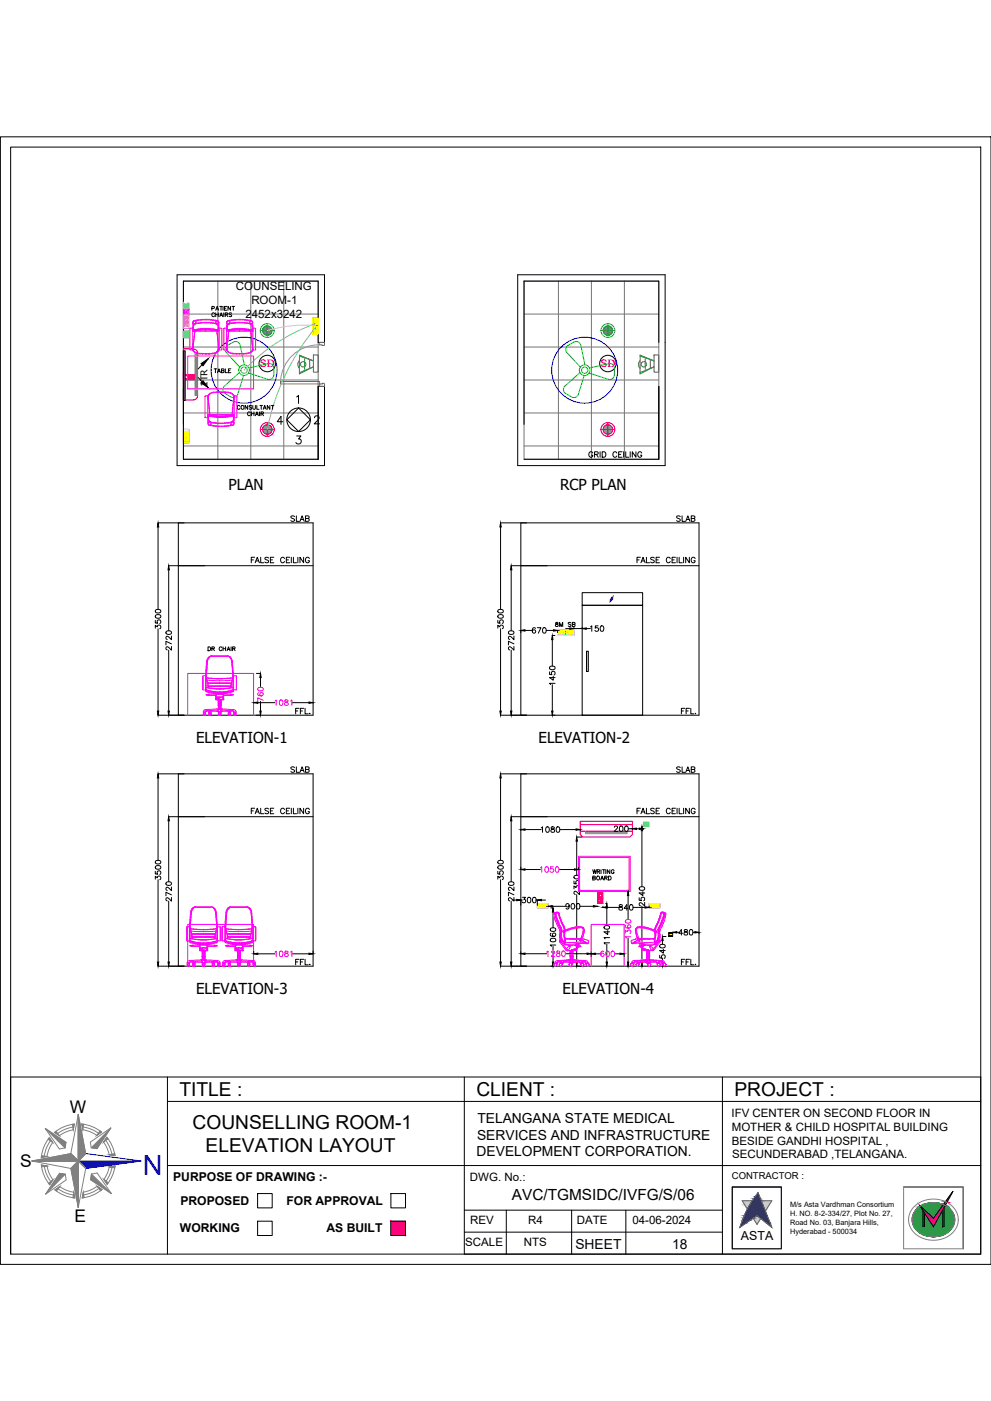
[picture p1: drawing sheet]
<svg xmlns="http://www.w3.org/2000/svg" width="420mm" height="594mm" viewBox="0 0 420 594" stroke-linecap="round" stroke-linejoin="round" font-family="sans-serif">
<defs><g id="words">
<text font-size="11.6" fill="#00f" x="68.8" y="489.9" transform="rotate(180 68.8 489.9)">N</text>
<g font-size="8.1">
<text x="76.1" y="464.8">TITLE :</text>
<text x="202" y="464.8">CLIENT :</text>
<text x="311.4" y="464.8">PROJECT :</text>
<text x="81.6" y="478.6">COUNSELLING ROOM-1</text>
<text x="87.2" y="488.4">ELEVATION LAYOUT</text>
</g>
<g font-size="7.4">
<text x="29.6" y="471.8">W</text>
<text x="8.5" y="495.1">S</text>
<text x="31.7" y="518.3">E</text>
</g>
<text font-size="6.5" x="217" y="509">AVC/TGMSIDC/IVFG/S/06</text>
<g font-size="6.4">
<text x="96.9" y="207.6">PLAN</text>
<text x="237.5" y="207.7">RCP PLAN</text>
<text x="83.1" y="315">ELEVATION-1</text>
<text x="228.3" y="315">ELEVATION-2</text>
<text x="83.1" y="421.4">ELEVATION-3</text>
<text x="238.5" y="421.4">ELEVATION-4</text>
</g>
<g font-size="5.9">
<text x="202.4" y="476.2">TELANGANA STATE MEDICAL</text>
<text x="202.3" y="483.2">SERVICES AND INFRASTRUCTURE</text>
<text x="202.1" y="490.3">DEVELOPMENT CORPORATION.</text>
<text x="244" y="529.6">SHEET</text>
<text x="285" y="529.6">18</text>
</g>
<g font-size="5.7">
<text x="287.9" y="304.1">FFL.</text>
<text x="122.4" y="328.8">SLAB</text>
<text x="286.1" y="328.8">SLAB</text>
</g>
<g font-size="5.3">
<text x="248.7" y="195.1">GRID CEILING</text>
<text x="122.4" y="222.2">SLAB</text>
<text x="286.1" y="222.2">SLAB</text>
<text x="124.5" y="410.3">FFL.</text>
<text x="287.9" y="410.3">FFL.</text>
<text x="314.1" y="525.8">ASTA</text>
</g>
<g font-size="5.2">
<text x="73.4" y="500.9">PURPOSE OF DRAWING :-</text>
<text x="76.5" y="510.9">PROPOSED</text>
<text x="121.5" y="510.9">FOR APPROVAL</text>
<text x="76.3" y="522.2">WORKING</text>
<text x="138.4" y="522.2">AS BUILT</text>
</g>
<g font-size="4.9">
<text x="100" y="123.1">COUNSELING</text>
<text x="106.6" y="129">ROOM-1</text>
<text x="104.1" y="134.8">2452x3242</text>
<text x="234.6" y="267.1">8M SB</text>
<text x="310.1" y="473.6">IFV CENTER ON SECOND FLOOR IN</text>
<text x="310.2" y="479.4">MOTHER &amp; CHILD HOSPITAL BUILDING</text>
<text x="310.2" y="485.3">BESIDE GANDHI HOSPITAL ,</text>
<text x="310.4" y="491.2">SECUNDERABAD ,TELANGANA.</text>
<text x="199.3" y="500.7">DWG. No.:</text>
<text x="199.3" y="519.1">REV</text>
<text x="223.9" y="519.1">R4</text>
<text x="244.6" y="519.1">DATE</text>
<text x="268.1" y="519.1">04-06-2024</text>
<text x="197.3" y="528.4">SCALE</text>
<text x="222.1" y="528.4">NTS</text>
</g>
<g font-size="4.4" fill="#f00">
<text x="110.1" y="155.8">SD</text>
<text x="254.6" y="155.8">SD</text>
</g>
<text font-size="4.4" x="90" y="159.1">TABLE</text>
<g font-size="4">
<text x="87.9" y="164.3" transform="rotate(-90 87.9 164.3)">1TR</text>
<text x="310.3" y="499.9">CONTRACTOR :</text>
</g>
<g font-size="3.1">
<text x="335" y="515.7">H. NO. 8-2-334/27, Plot No. 27,</text>
<text x="335" y="511.9">M/s Asta Vardhman Consortium</text>
<text x="335" y="519.4">Road No. 03, Banjara Hills,</text>
<text x="335" y="523.1">Hyderabad - 500034</text>
</g>
</g></defs>
<!-- layer: EQP -->
<g fill="#f0f" stroke="#f0f" stroke-width=".42">
<path d="M77.8 161.1h.7v8.5z"/>
<path d="M77.8 148.8l.7 10v-10zM77.8 148.8l.7 10h-.7z"/>
<path d="M77.8 158.8l.7 .5v-.5zM77.8 158.8l.7 .5h-.7z"/>
<path d="M78.2 159.3h.3zM78.2 159.3h.3z"/>
<path d="M77.8 159.3h.4zM77.8 159.3h.4z"/>
<path d="M78.4 159.3l.1 1.2zM78.4 159.3l.1 1.2z"/>
<path d="M78.3 159.3l.1 1.2zM78.3 159.3l.1 1.2z"/>
<path d="M78.2 159.3l.1 1.2zM78.2 159.3l.1 1.2z"/>
<path d="M78.2 160.5l.3 .1zM78.2 160.5l.3 .1z"/>
<path d="M77.8 159.3l.4 1.3v-1.3zM77.8 159.3l.4 1.3h-.4z"/>
<path d="M77.8 160.6l.7 .5v-.5zM77.8 160.6l.7 .5h-.7z"/>
<path d="M77.8 169.6h.7zM77.8 161.1l.7 8.5h-.7z"/>
</g>
<!-- layer: ELE-4M UPS P.SB -->
<g fill="none" stroke="#767676" stroke-width=".42">
<path d="M77.8 119.2h57.1v75.6h-57.1zM92.4 119.2v75.6M106.3 119.2v75.6M120.3 119.2v75.6M222.2 119.2h57.1v75.6h-57.1zM236.8 119.2v75.6M250.7 119.2v75.6M264.7 119.2v75.6M77.8 133.2h57.1M222.2 133.2h57.1M77.8 147.2h57.1M222.2 147.2h57.1"/>
<path d="M77.8 161.1h57.1M77.8 175.1h57.1M222.2 161.1h57.1M222.2 175.1h57.1M77.8 189.1h57.1M222.2 189.1h57.1"/>
</g>
<!-- layer: WALL -->
<path d="M219.5 116.5h62.5v80.9h-62.5zM279.3 145.2v-26h-57.1v60.8M77.8 180v-60.8h57.1v26h2.7v-28.7h-62.5v80.9h62.5v-33.6h-2.7v31h-57.1M279.3 163.8v31h-57.1" fill="none" stroke="#000" stroke-width=".42"/>
<!-- layer: DOOR -->
<path d="M135.5 146.2a16.3 16.3 0 0 0-16.6 15.6" fill="none" stroke="#5ca1b8" stroke-width=".42"/>
<path d="M135.5 145.2h2.1v1l-.3 .3-1.8-.3zM118.9 161.8h16.6v1h-16.6zM135.5 162.8l1.8-.3 .3 .3v1h-2.1z" fill="none" stroke="#b88a00" stroke-width=".42"/>
<!-- layer: ELE-6M RAW P.SB -->
<path d="M133.2 137.7h1.2v.7h-1.2zM239.4 267.6h.6v1.2h-.6z" fill="none" stroke="#0f0" stroke-width=".42"/>
<!-- layer: ELE-4M RAW P.SB -->
<g fill="none" stroke="#ffbf00" stroke-width=".42">
<path d="M132.6 134.8h2.3v6.9h-2.3zM133.2 135.3h1.2v1.3h-1.2zM133.2 136.9h1.2v.6h-1.2zM133.2 139.4h1.2v.6h-1.2zM133.2 138.6h1.2v.6h-1.2zM133.7 135.8l.1 .1M133.8 136l-.1 .1M133.8 136l-.1 .2M133.9 136h.1M133.2 140.2h1.2v1h-1.2zM133.5 140.4h.1M133.6 140.9h.1"/>
<path d="M133.5 141h.1M133.6 140.5h.1M134 140.7h.2zM236.4 267.2h6.9v2.3h-6.9zM236.9 267.6h1.4v1.2h-1.4zM238.6 267.6h.6v1.2h-.6zM240.2 267.6h.6v1.2h-.6zM241 267.6h.6v1.2h-.6zM241.8 267.6v1.2h1.1v-1.2"/>
<circle cx="133.8" cy="136" r=".04"/>
<circle cx="133.8" cy="136" r=".45"/>
</g>
<!-- layer: LV.CC CEMARA -->
<g fill="none" stroke="#709500" stroke-width=".42">
<path d="M127 152.9a2.33 2.33 0 0 0-.1 3.3M127 151l5.9 2-5.9-2.4-.1 8 6-3.1-6 2.5M129.1 152.2l.1 4.4M131.3 152.7v3.2M132.9 150.5h2v7.3h-2zM271.4 152.9a2.33 2.33 0 0 0 0 3.3M271.4 151l5.9 2-5.9-2.4v8l5.9-3.1-5.9 2.5M273.5 152.2l.1 4.4M275.7 152.7v3.2M277.3 150.5h2v7.3h-2z"/>
<circle cx="128.6" cy="154.5" r="1.15"/>
<circle cx="273" cy="154.5" r="1.15"/>
</g>
<!-- layer: ELE-TEL POINT -->
<g fill="none" stroke="#0ff" stroke-width=".42">
<path d="M77.8 128.5h.1M77.8 129.7l.8-.7-.8 .8M77.8 128.9l.3-.2-.3 .3M77.8 128.5v2.6M77.8 128.5l2.3 1.3M77.8 128.6h.1M77.9 128.6l-.1 .2M78.1 128.7l-.3 .4M78.2 128.8l-.4 .4M78.4 128.9l-.6 .6M78.7 129l-.9 .9M78.7 129.1l-.9 1"/>
<path d="M78.8 129.1l-1 1.1M78.9 130.5l.8-.9-1.1 1.1M78.9 129.2l-1.1 1.1M79 129.2l-1.2 1.2M79 129.3l-1.2 1.2M79.2 129.3l-1.4 1.5M79.3 129.4l-1.5 1.5M79.4 129.5l-1.6 1.6M79.5 129.5l-1.5 1.5M79.6 129.6l-1.3 1.2M79.7 130l.3-.2-.6 .4M79.7 129h.4v1.6h-.4"/>
<path d="M79.8 129.7l-.7 .6M80 129.8v.1M80.1 129.8l-2.3 1.3"/>
</g>
<!-- layer: ELE.LAN POINT -->
<path d="M77.8 131.1h2.3v2.4h-2.3zM78.2 131.5h1.5v1.6h-1.5zM78.8 132.1l.5 .3-.5 .2z" fill="none" stroke="#f0f" stroke-width=".42"/>
<!-- layer: ELE. 2N0S OF 6-16 UPS SOCKETS -->
<g fill="none" stroke="#dd6ec1" stroke-width=".42">
<path d="M77.8 133.5h2.3v5.7h-2.3zM78.2 136.4h1.5M78.2 134.9h1.5M78.2 134.4h1.5v3.9h-1.5zM78.2 137h1.5M78.2 136.9h1.5M78.2 136.3h1.5M78.3 134.4v.4h1.2v-.4M78.3 136.4v.5h1.2v-.5M78.5 135.6h.2zM78.5 137.6l.2 .1zM79.3 136h.1"/>
<path d="M79.3 138h.1M79.2 135.2l.1 .2zM79.2 137.2l.1 .2z"/>
</g>
<!-- layer: ELE-2NOS OF 6-16 RAW POWER SOCKET -->
<g fill="none" stroke="#ff7f00" stroke-width=".42">
<path d="M77.8 182h2.3v5.8h-2.3zM78.2 182.9h1.5v4h-1.5zM78.2 184.9h1.5M78.2 184.3h1.5M78.2 184.2h1.5M78.2 186.3h1.5M78.2 186.4h1.5M78.3 184.8v-.4h1.2v.4M78.3 186.8v-.4h1.2v.4M78.5 183.5l.2 .1zM78.5 185.5l.2 .1zM79.2 183.9h.1"/>
<path d="M79.2 185.9h.1M79.2 183.1l.1 .2zM79.2 185.2l.1 .2zM227.8 383.1h4.6v1.9h-4.6zM228.5 383.5h3.2v1.2h-3.2zM228.6 383.6h.3M228.6 384.5h.3M228.9 383.5v1.2M229 383.5v1.2M229.3 384.3h.1M229.2 384.4h.1M229.5 383.8h.1"/>
<path d="M229.8 384.3h.1M229.8 384.4h.1M230.1 383.5v1.2M230.5 383.6h-.3v.9h.3M230.6 383.5v1.2M230.9 384.3h.1M231.1 383.8h.1M231.5 384.4h.1M275.2 383.1h4.6v1.9h-4.6zM275.9 383.5h3.2v1.2h-3.2zM275.9 383.6h.4M275.9 384.5h.4"/>
<path d="M276.3 383.5v1.2M276.4 383.5v1.2M276.7 384.3h.1M276.6 384.4h.1M276.9 383.8h.1M277.2 384.3h.1M277.2 384.4h.1M277.5 383.5v1.2M277.9 383.6h-.3v.9h.3M277.9 383.5v1.2M278 383.5v1.2M278.3 384.3h.1"/>
<path d="M278.5 383.8h.1M278.8 384.4h.1"/>
</g>
<!-- layer: M HVAC HIGH WALL UNIT -->
<path d="M77.8 147.9l4.6 .1 .8 .5 .5 .8 .1 18.5-.3 .9-1.1 .8-4.6 .1z" fill="none" stroke="#f00" stroke-width=".42"/>
<path d="M82.7 149.8v18M82.9 149.8v18M83.2 149.8v18M83.4 149.8v18M83.6 149.8v18" fill="none" stroke="#808080" stroke-width=".42"/>
<path d="M85.2 154.2l3.1-2.1-2.2 3zM86.1 161.4l2.2 3-3.1-2.1z" fill="#000" stroke="#000" stroke-width=".42"/>
<path d="M85.6 154.7l-1.6 1.8M84 160.1l1.6 1.8" fill="none" stroke="#000" stroke-width=".42"/>
<!-- layer: ELE-6A AC SOCKET -->
<g fill="none" stroke="#00ceb6" stroke-width=".42">
<path d="M77.8 140.3h2.3v3h-2.3zM78.2 141.4h1.5M78.2 140.9h1.5v1.9h-1.5zM78.2 141.5h1.5M78.3 140.9v.4h1.2v-.4M78.5 142.1h.2zM79.2 141.7l.1 .2zM79.3 142.5h.1M272.8 348.6h2.3v1.9h-2.3zM273.2 349h1.5v1.2h-1.5zM273.4 349.9h.1M273.7 349.3h.1"/>
<path d="M273.9 349.8h.1M274.2 349v1.2M274.3 349v1.2M274.3 349.1h.4v.9h-.4"/>
</g>
<!-- layer: ELE-1 NO 6-16A RAW POWER SOCKET -->
<g fill="none" stroke="#f00" stroke-width=".42">
<path d="M77.8 158.8h2.3v2.3h-2.3zM78.2 159.3h1.5v1.3h-1.5zM78.3 159.3v1.2h1.2v-1.2M78.4 159.3v1.2M80.1 158.8h2.3v2.3h-2.3zM80.5 159.3h1.5v1.3h-1.5zM80.8 159.9h.3zM81.5 159.5l.2 .2zM81.6 160.3h.1M253.4 378.5h2.2v2.3h-2.2zM253.9 378.9h1.3v1.5h-1.3zM253.9 379.1h1.2"/>
<path d="M255.1 379h-1.2v1.2h1.2M253.4 380.8h2.2v2.3h-2.2zM253.8 381.2h1.4v1.5h-1.4zM254.1 382.2l.1 .2zM254.4 381.5l.1 .3zM254.8 382.2h.1"/>
</g>
<!-- layer: ELE-12W UPS LIGHT -->
<g fill="none" stroke="#0f0" stroke-width=".42">
<path d="M113.3 137.2v5.9M257.7 137.2v5.9M110.4 140.2h5.9M254.8 140.2h5.9"/>
<circle cx="113.3" cy="140.2" r="2"/>
<circle cx="113.3" cy="140.2" r="2.94"/>
<circle cx="257.7" cy="140.2" r="2"/>
<circle cx="257.7" cy="140.2" r="2.94"/>
</g>
<g fill="none" stroke="#808080" stroke-width=".42">
<path d="M111.3 140l2.2 2.2M111.3 139.9l2.3 2.2M111.4 139.7l2.4 2.4M111.4 139.5l2.8 2.5M112 138.7l2.8 2.8-2.9-2.8M112.3 138.5l2.7 2.7M112.4 138.4l2.7 2.7-2.7-2.7M112.7 138.3l2.5 2.5-2.6-2.5M113 138.2l2.3 2.3-2.4-2.3M113.1 138.2l2.2 2.2M113.2 138.2l2.1 2.1M113.3 138.2l2 2"/>
<path d="M113.4 138.2l1.9 1.9M113.5 138.2l1.8 1.8M113.6 138.2l1.7 1.7M113.9 138.3l1.3 1.3M114 138.3l1.2 1.2M114.5 138.6l.4 .4M255.7 140l2.2 2.2M255.8 139.9l2.2 2.2M255.8 139.8l2.3 2.3M255.8 139.6l2.5 2.5M256 139.1l2.8 2.8-2.8-2.7M256.1 139.1l2.7 2.7"/>
<path d="M256.2 138.9l2.8 2.8M256.3 138.8l2.8 2.8M256.4 138.7l2.8 2.8M256.5 138.6l2.8 2.8M256.7 138.5l2.7 2.8M256.9 138.4l2.6 2.7M257.1 138.3l2.5 2.5M257.2 138.2l2.5 2.5M257.4 138.2l2.3 2.3M257.6 138.2l2.1 2.1M257.7 138.2l2 2M257.8 138.2l1.9 1.9"/>
<path d="M257.9 138.2l1.8 1.8M258 138.2l1.7 1.7M258.3 138.3l1.4 1.3M258.5 138.3l1.1 1.2M258.9 138.6l.4 .4M111.3 140.2l2 2M111.3 140.3l1.9 1.9M111.4 140.6l1.5 1.5M111.4 140.7l1.4 1.4M111.4 140.8l1.3 1.3M111.5 141l1 1M111.6 141.2l.6 .7"/>
<path d="M113.9 142.1l-2.5-2.5 2.5 2.5M114.4 141.9l-2.8-2.8 2.7 2.8M114.7 141.6l-2.9-2.8 2.7 3M115 141.3l-2.8-2.8 2.7 2.9M115.3 140.7l-2.5-2.5 2.4 2.6M255.7 140.2l2 2M255.7 140.3l1.9 1.9M255.8 140.6l1.6 1.5M255.8 140.7l1.4 1.4M255.9 140.8l1.2 1.3M255.9 141l1 1M256.1 141.2l.6 .7"/>
<path d="M258.6 142l-2.7-2.7 2.6 2.7"/>
</g>
<!-- layer: ELE-12W LED -->
<g fill="none" stroke="#f00" stroke-width=".42">
<path d="M113.3 179.2v5.9M257.7 179.2v5.9M110.4 182.1h5.9M254.8 182.1h5.9"/>
<circle cx="113.3" cy="182.1" r="2"/>
<circle cx="113.3" cy="182.1" r="2.94"/>
<circle cx="257.7" cy="182.1" r="2"/>
<circle cx="257.7" cy="182.1" r="2.94"/>
</g>
<g fill="none" stroke="#989898" stroke-width=".42">
<path d="M111.3 182.1l2 2M111.3 181.9l2.2 2.2M111.3 182.3l1.9 1.8M111.3 181.8l2.3 2.3M111.3 182.4l1.8 1.7M111.4 181.7l2.4 2.4M111.4 181.6l2.5 2.4M111.4 182.6l1.4 1.4M111.4 182.8l1.3 1.2M111.5 181.4l2.6 2.6-2.7-2.6M111.6 181.1l2.7 2.8-2.8-2.7M111.6 183.2l.6 .6"/>
<path d="M111.8 180.8l2.9 2.7-2.8-2.8 3 2.6-2.7-2.8 2.8 2.8M112.3 180.4l2.7 2.7M112.4 180.4l2.7 2.5M112.6 180.3l2.6 2.6M112.9 180.2l2.4 2.3M113.2 180.1l2.1 2.2-2.2-2.2M113.4 180.1l1.9 2M113.5 180.1l1.8 1.8M113.6 180.1l1.7 1.7M113.7 180.2l1.6 1.5M113.9 180.2l1.3 1.4M114 180.2l1.2 1.2"/>
<path d="M114.4 183.8l-2.7-2.8 2.7 2.8M114.5 180.5l.4 .4M114.5 183.7l-2.8-2.8 2.8 2.8M115.3 182.6l-2.5-2.4 2.4 2.5M255.7 182.1l2 2M255.7 181.9l2.2 2.2M255.7 182.3l1.9 1.8M255.8 181.8l2.2 2.3M255.8 182.4l1.7 1.7M255.8 182.5l1.6 1.6M255.8 181.7l2.4 2.4M255.8 181.6l2.5 2.4"/>
<path d="M255.8 182.6l1.4 1.4M255.9 182.8l1.2 1.2M255.9 181.4l2.5 2.6M255.9 181.4l2.6 2.6M255.9 181.3l2.7 2.6M256 181.1l2.7 2.8M256.1 183.2l.6 .6M256.2 180.9l2.8 2.8-2.9-2.8M256.2 180.8l2.8 2.8M256.3 180.8l2.8 2.8M256.3 180.7l2.8 2.8M256.4 180.7l2.8 2.8"/>
<path d="M256.4 180.6l2.8 2.8M256.5 180.5l2.8 2.8M256.6 180.5l2.8 2.8M256.7 180.4l2.8 2.7M256.9 180.3l2.6 2.7-2.7-2.6M256.9 180.3l2.7 2.6M257 180.3l2.6 2.6M257.1 180.2l2.5 2.6M257.2 180.2l2.5 2.4M257.3 180.2l2.4 2.3M257.6 180.1l2.1 2.2-2.2-2.2M257.7 180.1l2 2.1"/>
<path d="M257.8 180.1l1.9 2M257.9 180.1l1.8 1.8M258 180.1l1.7 1.7M258.2 180.2l1.5 1.5M258.3 180.2l1.4 1.4M258.5 180.2l1.1 1.2M258.6 180.3l.9 .9M258.8 183.8l-2.7-2.8 2.7 2.8M258.9 180.5l.4 .4"/>
</g>
<!-- layer: FA-BELOW SMOKE DERECTOR -->
<g fill="none" stroke="#000" stroke-width=".42">
<circle cx="113.3" cy="154.1" r="3.5"/>
<circle cx="257.7" cy="154.1" r="3.5"/>
</g>
<!-- layer: ELE-1200MM CEILINGFAN -->
<g fill="none" stroke="#0f0" stroke-width=".42">
<path d="M101.5 158l-6.4 5.7a1.96 1.96 0 0 0 .3 3.2l2.5 1.4a1.96 1.96 0 0 0 2.9-1.1l2.5-8M103.6 154.7l-1.8-8.3a1.95 1.95 0 0 0-2.9-1.3l-2.5 1.4a1.96 1.96 0 0 0-.5 3l5.7 6.2M105.5 156l8.2-1.8a1.96 1.96 0 0 1 2.4 1.9v2.9a1.96 1.96 0 0 1-2.6 1.8l-8.1-2.6M245.9 158l-6.4 5.7a1.96 1.96 0 0 0 .4 3.2l2.4 1.4a1.96 1.96 0 0 0 2.9-1.1l2.5-8M248 154.7l-1.8-8.3a1.96 1.96 0 0 0-2.9-1.3l-2.5 1.4a1.96 1.96 0 0 0-.4 3l5.7 6.2M249.9 156l8.2-1.8a1.96 1.96 0 0 1 2.4 1.9v2.9a1.96 1.96 0 0 1-2.6 1.8l-8.1-2.6"/>
<circle cx="103.5" cy="157" r="1.34"/>
<circle cx="103.5" cy="157" r="2.25"/>
<circle cx="247.9" cy="157" r="1.34"/>
<circle cx="247.9" cy="157" r="2.25"/>
</g>
<g fill="none" stroke="#00f" stroke-width=".42">
<circle cx="103.5" cy="157" r="14"/>
<circle cx="247.9" cy="157" r="14"/>
</g>
<!-- layer: ELE-LIGHTING WIRING -->
<path d="M133.8 137.2a76 76 0 0 0-30.3 19.8M133.8 138.9a96.3 96.3 0 0 0-20.5 43.2" fill="none" stroke="#63d7b6" stroke-width=".42"/>
<path d="M133.8 138.1l-4.4-.2-5.9 .2-5.9 1-4.3 1.1" fill="none" stroke="#debad0" stroke-width=".42"/>
<!-- layer: 0 -->
<g fill="none" stroke="#000" stroke-width=".42">
<path d="M.2 58h420v478.1h-420zM4.5 62.4h411.3v469.4h-411.3zM120 178.8h-2.5l1.6-2.2v3.4M121.6 178l5-5 5 5-5 5zM125.7 168.3l.9-.6v3.4M133.4 177.1l.6-.8h.6l.7 .7-.5 1.1-1.6 1.6h2.3M125.8 184.9h1.8l-1 1.3a1.13 1.13 0 0 1 .8 1.8 1.13 1.13 0 0 1-1.9-.4M248.7 276.2h.7v8.5h-.7zM196.9 456.7v75.1h218.9M415.8 456.7h-411.3v75.1M331.2 503.3h-20.7v26.2h20.7M383.1 503.3h25.3v26.2"/>
<path d="M310.5 529.4v-26.1h20.8v26.1"/>
<circle cx="126.6" cy="178" r="5"/>
</g>
<!-- layer: MEP_HVAC_RA_DUCT -->
<path d="M75.6 221.7h57.1v81.6h-57.1zM75.6 239.9h57.1M220.8 221.7h75.6v81.6h-75.6zM220.8 239.9h75.6M246.8 256.7h25.7v46.6h-25.7zM246.8 251.3h25.7v5.4h-25.7zM75.6 328.1h57.1v81.6h-57.1zM220.8 328.1h75.6v81.6h-75.6zM75.6 346.3h57.1M220.8 346.3h75.6" fill="none" stroke="#000" stroke-width=".42"/>
<!-- layer: ELE-SOCKET NMBERING -->
<g fill="none" stroke="#000" stroke-width=".42">
<path d="M106.5 237.4h.9M108 236.3h-1.5v2.3M108.2 238.6l.9-2.3 .9 2.3M108.5 237.9h1.1M110.5 236.3v2.3h1.4M113.9 236.6l-.6-.3-1 .3 .2 .6 1.4 .8v.3l-.6 .3-1-.3M114.6 237.4h.9M116.1 236.3h-1.5v2.3h1.5M120.6 236.9a.86 .86 0 0 0-1-.6 .86 .86 0 0 0-.6 .9v.5a.86 .86 0 0 0 .6 .9 .86 .86 0 0 0 1-.5M121.4 237.4h.9M122.8 236.3h-1.4v2.3h1.4M123.5 236.3v2.3"/>
<path d="M124.4 236.3v2.3h1.3M126.3 236.3v2.3M128.7 236.3v2.3l-1.5-2.3v2.3M131.2 236.9a.86 .86 0 0 0-1-.6 .86 .86 0 0 0-.7 .9v.5a.84 .84 0 0 0 .8 1 .84 .84 0 0 0 .9-1h-.6M270.1 237.4h.9M271.5 236.3h-1.4v2.3M271.7 238.6l.9-2.3 .9 2.3M272.1 237.9h1.1M274.1 236.3v2.3h1.3M277.4 236.6l-.6-.3-1 .3 .3 .6 1.2 .5 .1 .6-.6 .3-1-.3M278.2 237.4h.9M279.6 236.3h-1.4v2.3h1.4"/>
<path d="M284.2 236.9a.86 .86 0 0 0-1-.6 .86 .86 0 0 0-.7 .9v.5a.86 .86 0 0 0 .7 .9 .86 .86 0 0 0 1-.5M284.9 237.4h.9M286.4 236.3h-1.5v2.3h1.5M287.1 236.3v2.3M287.9 236.3v2.3h1.4M289.8 236.3v2.3M292.3 236.3v2.3l-1.6-2.3v2.3M294.7 236.9a.86 .86 0 0 0-1-.6 .86 .86 0 0 0-.7 .9v.5a.84 .84 0 0 0 .9 1 .84 .84 0 0 0 .8-1h-.5M125.3 301.5h.9M126.8 300.4h-1.5v2.3M127.3 301.5h.9M128.8 300.4h-1.5v2.3"/>
<path d="M129.3 300.4v2.3h1.4M131.2 302.6h.3zM106.5 343.8h.9M108 342.7h-1.5v2.4M108.2 345.1l.9-2.4 .9 2.4M108.5 344.3h1.1M110.5 342.7v2.4h1.4M113.9 343.1l-.6-.4-1 .4 .2 .5 1.4 .8v.3l-.6 .4-1-.4M114.6 343.8h.9M116.1 342.7h-1.5v2.4h1.5M120.6 343.3a.86 .86 0 0 0-1-.6 .86 .86 0 0 0-.6 .9v.6a.86 .86 0 0 0 .6 .9 .86 .86 0 0 0 1-.6M121.4 343.8h.9"/>
<path d="M122.8 342.7h-1.4v2.4h1.4M123.5 342.7v2.4M124.4 342.7v2.4h1.3M126.3 342.7v2.4M128.7 342.7v2.4l-1.5-2.4v2.4M131.2 343.3a.86 .86 0 0 0-1-.6 .86 .86 0 0 0-.7 .9v.6a.84 .84 0 0 0 .8 .9 .84 .84 0 0 0 .9-.9h-.6M270.1 343.8h.9M271.5 342.7h-1.4v2.4M271.7 345.1l.9-2.4 .9 2.4M272.1 344.3h1.1M274.1 342.7v2.4h1.3M277.4 343.1l-.6-.4-1 .4 .3 .5 1.2 .6 .1 .5-.6 .4-1-.4"/>
<path d="M278.2 343.8h.9M279.6 342.7h-1.4v2.4h1.4M284.2 343.3a.86 .86 0 0 0-1-.6 .86 .86 0 0 0-.7 .9v.6a.86 .86 0 0 0 .7 .9 .86 .86 0 0 0 1-.6M284.9 343.8h.9M286.4 342.7h-1.5v2.4h1.5M287.1 342.7v2.4M287.9 342.7v2.4h1.4M289.8 342.7v2.4M292.3 342.7v2.4l-1.6-2.4v2.4M294.7 343.3a.86 .86 0 0 0-1-.6 .86 .86 0 0 0-.7 .9v.6a.84 .84 0 0 0 .9 .9 .84 .84 0 0 0 .8-.9h-.5M284.2 397h.4M284.2 396.8h.4"/>
<path d="M284.2 395.7l.1 .1M284.3 395.7l-.1 .1M284.3 395.7l.1 .1M284.4 395.7l.1 .1M284.6 395.7v.1"/>
</g>
<!-- layer: ELE-4M UPS P.SB -->
<g fill="none" stroke="#000" stroke-width=".42">
<path d="M67 221.7h11M67 223.5v34.9M71.5 239.9h15.3M212.2 221.7h11.1M212.2 223.5v34.9M216.7 239.9h15.3M66 258.7a1.16 1.16 0 0 1 1.4-.4 1.16 1.16 0 0 1 .7 1.3 1.16 1.16 0 0 1-1.5 .5 1.16 1.16 0 0 1-.6-1.4zM71.5 241.6v25.9M211.2 258.7a1.16 1.16 0 0 1 1.4-.4 1.16 1.16 0 0 1 .7 1.3 1.16 1.16 0 0 1-1.5 .5 1.16 1.16 0 0 1-.6-1.4zM216.7 241.6v25.9M65.8 266.4v-1.2l.9 .6a.78 .78 0 0 1 1.3-.6 .78 .78 0 0 1-.3 1.4M65.8 263.1v1.1l1 .1a.82 .82 0 0 1 0-1.3 .82 .82 0 0 1 1.3 .2 .82 .82 0 0 1-.4 1.2"/>
<path d="M66 260.9a1.16 1.16 0 0 1 1.4-.4 1.16 1.16 0 0 1 .7 1.3 1.16 1.16 0 0 1-1.5 .5 1.16 1.16 0 0 1-.6-1.4zM67 266.6v34.9M70.5 267.8a1.16 1.16 0 0 1 1.4-.4 1.16 1.16 0 0 1 .7 1.3 1.16 1.16 0 0 1-1.5 .4 1.16 1.16 0 0 1-.6-1.3zM71.5 275.7v25.8M72.7 274.1v1.6l-1.9-1.5-.4 .9 .5 .5M72.7 273l-2.3-1.1v1.6M72.7 269.7v1.5l-1.9-1.4-.4 .9 .5 .4M211.1 266.4v-1.2l.8 .6a.78 .78 0 0 1 1.3-.6 .78 .78 0 0 1-.3 1.4M211.1 263.1v1.1l1 .1a.82 .82 0 0 1-.1-1.3 .82 .82 0 0 1 1.3 .2 .82 .82 0 0 1-.4 1.2M211.2 260.9a1.16 1.16 0 0 1 1.4-.4 1.16 1.16 0 0 1 .7 1.3 1.16 1.16 0 0 1-1.5 .5 1.16 1.16 0 0 1-.6-1.4zM212.2 266.6v34.9M215.7 267.8a1.16 1.16 0 0 1 1.4-.4 1.16 1.16 0 0 1 .7 1.3 1.16 1.16 0 0 1-1.4 .4 1.16 1.16 0 0 1-.7-1.3z"/>
<path d="M216.7 275.7v25.8M217.9 274.1v1.6l-1.9-1.5-.4 .9 .5 .5M217.9 273l-2.3-1.1v1.6M217.9 269.7v1.5l-1.9-1.4-.4 .9 .5 .4M220.8 267.3v1M222.6 267.3h3.1M227 266.5l-.1-.2a1.14 1.14 0 0 0-1.4 .8 1.14 1.14 0 0 0 .9 1.4 .72 .72 0 0 0 .7-.7 .72 .72 0 0 0-.6-.8 .72 .72 0 0 0-.8 .7M227.8 266.2h1.5l-1.1 2.3M230.3 266.3a1.14 1.14 0 0 1 1.4 .8 1.14 1.14 0 0 1-.8 1.4l-.8-.5-.1-.8zM231.6 267.3h3.1M234.1 269.5h1.2M234.2 271.2v11.2"/>
<path d="M248.6 266.5h1.7M250.3 265.8l.6-.4v2.3M253.6 265.4h-1.2l-.1 1a.82 .82 0 0 1 1.3 0 .82 .82 0 0 1-.2 1.2 .82 .82 0 0 1-1.2-.3M254.8 265.5a1.14 1.14 0 0 1 1.4 .8 1.14 1.14 0 0 1-.9 1.4l-.7-.4-.2-.9zM233 284.9v1.1l1 .1a.82 .82 0 0 1 0-1.2 .82 .82 0 0 1 1.2 .1 .82 .82 0 0 1-.3 1.2M233.1 282.8a1.16 1.16 0 0 1 1.4-.5 1.16 1.16 0 0 1 .7 1.4 1.16 1.16 0 0 1-1.4 .4 1.16 1.16 0 0 1-.7-1.3zM234.2 290.3v11.2M234.6 286.8v1.6l-1.6-1.1h2.3M235.3 289.8h-2.3l.4 .5M67 303.3h11M212.2 303.3h11.1M234.1 303.3h1.2"/>
<path d="M67 328.1h11M67 329.9v34.9M212.2 328.1h11.1M212.2 329.9v34.9M71.5 346.3h15.3M71.5 348.1v25.8M216.7 346.3h15.3M216.7 348.1v25.8M220.8 351.8v.4M222.6 351.8h6.9M229.5 351.1l.5-.5v2.3M231.7 350.7a1.14 1.14 0 0 1 1.4 .9 1.14 1.14 0 0 1-.9 1.3l-.7-.4-.1-.9z"/>
<path d="M233.8 350.7v.7l1 .3 .3 .5a.78 .78 0 0 1-.8 .8 .78 .78 0 0 1-.7-.8l1.4-1-.1-.5zM236.1 350.7a1.14 1.14 0 0 1 1.4 .9 1.14 1.14 0 0 1-.8 1.3l-.8-.4-.1-.9zM237.4 351.8h6.8M244.5 354.9h2.3M244.5 356.7v14.4M246 351.8v.4M260.5 350.8l.4-.5 .9 .4-1.4 1.9h1.5M262.9 350.4a1.15 1.15 0 0 1 1.4 .8 1.15 1.15 0 0 1-.8 1.4l-.8-.5-.1-.8zM265.1 350.4a1.15 1.15 0 0 1 1.4 .8 1.15 1.15 0 0 1-.8 1.4l-.8-.5-.1-.8zM266.4 351.4l1.7 .3M269.9 351.4h1.1M272.1 350.5h.3"/>
<path d="M272.2 352.2v23.8M272.8 351.5v.2M65.8 372.8v-1.2l.9 .6a.78 .78 0 0 1 1.3-.5 .78 .78 0 0 1-.3 1.3M65.8 369.5v1.1l1 .1a.82 .82 0 0 1 0-1.2 .82 .82 0 0 1 1.3 .1 .82 .82 0 0 1-.4 1.2M66 367.4a1.16 1.16 0 0 1 1.4-.5 1.16 1.16 0 0 1 .7 1.4 1.16 1.16 0 0 1-1.5 .4 1.16 1.16 0 0 1-.6-1.3zM66 365.1a1.16 1.16 0 0 1 1.4-.4 1.16 1.16 0 0 1 .7 1.3 1.16 1.16 0 0 1-1.5 .5 1.16 1.16 0 0 1-.6-1.4zM67 373v34.9M70.5 374.2a1.16 1.16 0 0 1 1.4-.4 1.16 1.16 0 0 1 .7 1.3 1.16 1.16 0 0 1-1.5 .5 1.16 1.16 0 0 1-.6-1.4zM72.7 379.4l-2.3-1.1v1.6M72.7 376.1v1.6l-1.9-1.5-.4 .9 .5 .5M211.1 372.8v-1.2l.8 .6a.78 .78 0 0 1 1.3-.5 .78 .78 0 0 1-.3 1.3M211.1 369.5v1.1l1 .1a.82 .82 0 0 1-.1-1.2 .82 .82 0 0 1 1.3 .1 .82 .82 0 0 1-.4 1.2"/>
<path d="M211.2 367.4a1.16 1.16 0 0 1 1.4-.5 1.16 1.16 0 0 1 .7 1.4 1.16 1.16 0 0 1-1.5 .4 1.16 1.16 0 0 1-.6-1.3zM211.2 365.1a1.16 1.16 0 0 1 1.4-.4 1.16 1.16 0 0 1 .7 1.3 1.16 1.16 0 0 1-1.5 .5 1.16 1.16 0 0 1-.6-1.4zM212.2 373v34.9M215.7 374.2a1.16 1.16 0 0 1 1.4-.4 1.16 1.16 0 0 1 .7 1.3 1.16 1.16 0 0 1-1.4 .5 1.16 1.16 0 0 1-.7-1.4zM217.9 379.4l-2.3-1.1v1.6M217.9 376.1v1.6l-1.9-1.5-.4 .9 .5 .5M243.3 376.9v-1.2l.9 .7a.77 .77 0 0 1 1.3-.6 .77 .77 0 0 1-.3 1.3M243.3 373.6v1.1l1 .1a.82 .82 0 0 1 0-1.2 .82 .82 0 0 1 1.3 .1 .82 .82 0 0 1-.4 1.2M243.5 371.5a1.16 1.16 0 0 1 1.4-.5 1.16 1.16 0 0 1 .7 1.4 1.16 1.16 0 0 1-1.5 .4 1.16 1.16 0 0 1-.6-1.3zM244.5 379.4v28.5M245.7 377.8v1.6l-1.9-1.5-.5 .9 .6 .4M271.1 376.3a1.16 1.16 0 0 1 1.4-.4 1.16 1.16 0 0 1 .7 1.3 1.16 1.16 0 0 1-1.4 .5 1.16 1.16 0 0 1-.7-1.4z"/>
<path d="M272.5 378.1v1.7l-1.5-1.1h2.3M71.5 382.1v25.8M72.7 380.6v1.5l-1.9-1.4-.4 .9 .5 .4M216.7 382.1v25.8M217.3 381.7h1.8M217.9 380.6v1.5l-1.9-1.4-.4 .9 .5 .4M221.3 381.7l-.5-.1v2.2M221.5 380.5h1.3l-.7 .9a.78 .78 0 0 1 .6 1.2 .78 .78 0 0 1-1.4-.2M223.9 380.6a1.14 1.14 0 0 1 1.4 .8 1.14 1.14 0 0 1-.9 1.4l-.7-.4-.2-.9zM226.1 380.6a1.15 1.15 0 0 1 1.4 .8 1.15 1.15 0 0 1-.9 1.4l-.7-.4-.1-.9zM227.3 381.7l.5-.1v2.2M229.6 381.7h1.7"/>
<path d="M232.4 384.3h.1M233.4 398.2a1.16 1.16 0 0 1 1.4-.5 1.16 1.16 0 0 1 .7 1.4 1.16 1.16 0 0 1-1.4 .4 1.16 1.16 0 0 1-.7-1.3zM233.4 393.7a1.16 1.16 0 0 1 1.5-.4 1.16 1.16 0 0 1 .6 1.3 1.16 1.16 0 0 1-1.4 .5 1.16 1.16 0 0 1-.7-1.4zM233.6 385h.9M233.6 395.7l-.2 .1a1.15 1.15 0 0 0 .9 1.4 1.15 1.15 0 0 0 1.3-.8 .72 .72 0 0 0-.6-.8 .72 .72 0 0 0-.8 .7 .72 .72 0 0 0 .7 .8M234.1 384.3h5.8M234.5 386.7v6.7M241.3 383.9a.72 .72 0 0 1-1 .6 .72 .72 0 0 1-.3-1.1 .72 .72 0 0 1 1.2 .1l.1 .4a1.1 1.1 0 0 1-.9 1.6l-.4-.4M242.4 383.3a1.15 1.15 0 0 1 1.4 .8 1.15 1.15 0 0 1-.8 1.4l-.8-.5-.1-.9zM244.6 383.3a1.15 1.15 0 0 1 1.4 .8 1.15 1.15 0 0 1-.8 1.4l-.8-.5-.1-.9zM245.9 384.3h5.7M253.4 384.3h.1"/>
<path d="M255.6 384.3v.5M256.2 392.8a1.16 1.16 0 0 1 1.4-.4 1.16 1.16 0 0 1 .7 1.3 1.16 1.16 0 0 1-1.4 .4 1.16 1.16 0 0 1-.7-1.3zM256.8 383.1h.5M257.3 384.9v7.6M257.4 384.8h5M257.7 394.6v1.6l-1.6-1.1h2.3M258.4 399.8h-2.3l.4 .6M258.4 397.6h-2.3l.4 .5M262.6 383.7v.7l1 .3 .4 .5a.78 .78 0 0 1-.8 .8 .78 .78 0 0 1-.8-.8l1.5-1-.2-.5zM266.3 385.2h-1.7l1.1-1.6v2.3M267.2 383.7a1.14 1.14 0 0 1 1.4 .9 1.14 1.14 0 0 1-.9 1.3l-.7-.4-.1-.9zM268.4 384.8h5.1"/>
<path d="M271 380.7v1.1l1 .1a.82 .82 0 0 1 0-1.3 .82 .82 0 0 1 1.2 .2 .82 .82 0 0 1-.3 1.2M272.2 384.2v23.7M273.3 382.7v1.5l-1.9-1.4-.4 .8 .6 .5M275.2 384.3v.5M280.8 397.1h1.6M280.9 398.9v1.5M283.5 395.5h1.7v1.6h-1.7zM283.5 395.5h.1M283.6 395.5h1.5v1.6h-1.5zM283.6 397.1h-.1M283.8 396.8l1.2 .2zM283.8 395.7l1.2 .1z"/>
<path d="M285.1 397.1h.1M285.2 395.5h-.1M285.2 395.3v.6M286.9 395.3h.9M289.4 395.7h-1.6l1.1-1.5v2.3M290.2 394.3v.7a.95 .95 0 0 1 1.1 .3 .95 .95 0 0 1 0 1.1h-1.1a.95 .95 0 0 1 0-1.1 .95 .95 0 0 1 1.1-.3v-.7zM292.5 394.3a1.14 1.14 0 0 1 1.4 .8 1.14 1.14 0 0 1-.8 1.4l-.8-.4-.1-.9zM293.8 395.3h.8M296.4 395.3v.6M67 409.7h11M212.2 409.7h11.1M233.6 409.7h.9"/>
<path d="M234.5 401.3v6.6M235.6 400.7h-2.3l.5 .6M244.5 409.7h2.3M256.8 409.7h.5M257.3 400.4v7.5M272.1 409.7h.3M279.7 405.1v1.1l1 .1a.82 .82 0 0 1 0-1.3 .82 .82 0 0 1 1.2 .2 .82 .82 0 0 1-.3 1.2M279.8 400.7a1.16 1.16 0 0 1 1.4-.4 1.16 1.16 0 0 1 .7 1.3 1.16 1.16 0 0 1-1.4 .5 1.16 1.16 0 0 1-.7-1.4zM280.8 409.7h1.6M280.9 406.4v1.5M281.3 402.5v1.7l-1.6-1.1h2.3"/>
</g>
<g fill="#000" stroke="#000" stroke-width=".42">
<path d="M67 221.7l.3 1.8h-.6zM212.2 221.7l.3 1.8h-.6zM71.5 239.9l.3 1.7h-.6zM216.7 239.9l.3 1.7h-.6zM220.8 267.3l1.8-.3v.6zM234.2 269.5l.3 1.7h-.6zM246.8 266.5l1.8-.2v.5zM66.7 301.5h.6l-.3 1.8zM71.2 301.5h.6l-.3 1.8zM211.9 301.5h.6l-.3 1.8zM216.4 301.5h.6l-.3 1.8zM233.9 301.5h.6l-.3 1.8z"/>
<path d="M67 328.1l.3 1.8h-.6zM212.2 328.1l.3 1.8h-.6zM71.5 346.3l.3 1.8h-.6zM216.7 346.3l.3 1.8h-.6zM220.8 351.8l1.8-.3v.6zM244.2 351.5l1.8 .3-1.8 .3zM244.5 354.9l.3 1.8h-.6zM268.1 351.4l1.8-.3v.6zM271 351.1l1.8 .3-1.8 .3zM272.2 350.5l.3 1.7h-.6zM219.1 381.4l1.7 .3-1.7 .3zM227.8 381.7l1.8-.3v.6z"/>
<path d="M232.4 384.3l1.7-.3v.6zM234.5 385l.3 1.7h-.6zM251.6 384l1.8 .3-1.8 .3zM255.6 384.8l1.8-.3v.6zM257.3 383.1l.3 1.8h-.6zM273.5 384.5l1.7 .3-1.7 .3zM280.9 397.1l.3 1.8h-.6zM285.2 395.3l1.7-.2v.5zM294.6 395.1l1.8 .2-1.8 .3zM66.7 407.9h.6l-.3 1.8zM71.2 407.9h.6l-.3 1.8zM211.9 407.9h.6l-.3 1.8z"/>
<path d="M216.4 407.9h.6l-.3 1.8zM234.2 407.9h.6l-.3 1.8zM244.2 407.9h.6l-.3 1.8zM257 407.9h.6l-.3 1.8zM271.9 407.9h.6l-.3 1.8zM280.6 407.9h.6l-.3 1.8z"/>
</g>
<!-- layer: 0 -->
<path d="M248.7 276.2l.7 8.5v-8.5zM248.7 276.2l.7 8.5h-.7z" fill="#dbdbdb" stroke="#dbdbdb" stroke-width=".42"/>
<!-- layer: SECTION -->
<path d="M259.4 253.2l-.8 1.4M259.9 253.6l-.8 1.3M260.1 252.6l-1.6 2.8" fill="none" stroke="#00f" stroke-width=".42"/>
<!-- layer: HVAC -->
<path d="M246 348.3h22.1v5.5l-1.1 1.1h-19.9l-1.1-1.1zM246 349.7h22.1M246 352.5h22.1" fill="none" stroke="#f00" stroke-width=".42"/>
<path d="M248.3 352.9h17.5M248.3 352.5v1h17.5v-1" fill="none" stroke="#808080" stroke-width=".42"/>
<!-- layer: ELE.LAN POINT -->
<path d="M284 396.2l.2 .3h-.3z" fill="none" stroke="#0f0" stroke-width=".42"/>
<path d="M284.6 396.2l.2 .3h-.3z" fill="none" stroke="#ff0" stroke-width=".42"/>
<!-- layer: EQP -->
<g fill="none" stroke="#000" stroke-width=".42">
<path d="M77.8 169.8h.7v-21h-.7v46M88.2 274.3h.5a.87 .87 0 0 1 .6 .8 .87 .87 0 0 1-.6 .8h-.5zM89.8 275.1l1-.1v-.5l-1-.2v1.6M90.4 275.1l.5 .8M94.1 274.7a.6 .6 0 0 0-.7-.4 .6 .6 0 0 0-.5 .6v.4a.6 .6 0 0 0 .5 .6 .6 .6 0 0 0 .7-.4M94.6 274.3v1.6M94.6 275.1h1.1M95.7 274.3v1.6M96.3 275.9l.6-1.6 .6 1.6M96.5 275.4h.8M98 274.3v1.6M98.6 275.1l.9-.1 .1-.5-1-.2v1.6"/>
<path d="M99.1 275.1l.6 .8M107.5 297.9v.3M108.7 285.6h1.8M109.3 298h7.2M110.4 287.3v4.1M110.4 297.4v4.1M123.8 298h7.2M132.7 297.9v.3M108.7 303.3h1.8M220.8 367.7v1M222.6 368.7h6.5M237 368.7h6.5"/>
<path d="M245.3 367.7v1M266 378h.3M266.3 379.8v10.1M266.3 397.8v10.1M107.5 403.3v1.1M109.3 404.5h7.2M132.7 403.3v1.1M220.8 403.6v.8M222.6 404.4h9.2M239.7 404.4h9.2M250.6 403.6v2M252.4 404.5h2.3"/>
<path d="M260.6 404.5h2.3M264.6 404.5v1.1M266 409.7h.3"/>
</g>
<g fill="none" stroke="#f0f" stroke-width=".42">
<path d="M80.5 139.2l1.2 .1v9l-.3 .1-.9-.1zM81.7 139.3l.2-3.1a17.6 17.6 0 0 1 10.8 0l.2 3.1M81.9 139.6l.3 .4M82 139.6l.2 .4M82.2 140l.4 .3M82.3 140a24.4 24.4 0 0 1 10 0M82.7 135.9l.2 .2M82.7 135.9l.3 .2M82.7 137.4l4.6-.5 4.5 .5M82.8 136.1l-1 .3M82.9 137.1l-.8 .1-.3-.5a.57 .57 0 0 0 .2 .6 .57 .57 0 0 0 .6 .1M82.9 137.1a2.09 2.09 0 0 0-1 2.5"/>
<path d="M82.9 136.1v1M83 136.1a1.27 1.27 0 0 1-.8 1.7l-.2 1.8M83.1 137.1l4.2-.4 4.2 .4M83.1 136l4.2-.4 4.2 .4M87.3 139.2l4.1 .5M87.3 139.7l4 .4M87.3 139.2h.1M87.3 139.7l-4.1 .4M87.3 139.2l-5.3 .6M91.4 139.7l1.1 .1M91.6 136.1a1.27 1.27 0 0 0 .8 1.7l.1 .6M91.6 136.1v1"/>
<path d="M91.6 137.1l1 1.3M91.7 137.1l.8 .1 .3-.5a.57 .57 0 0 1-.2 .6 .57 .57 0 0 1-.6 .1M91.8 136.1l.9 .3M91.8 135.9l-.2 .2M91.9 135.9l-.3 .2M92.3 140l-.4 .3M92.6 138.4v1.2M92.6 139.6l-.3 .4M92.9 139.2l1.1 .1v9l-.3 .1-.8-.1zM96 139.2l-1.1 .1v9l1.1 .1M96 139.2v.1M96 139.3l.3-3.1a17.6 17.6 0 0 1 10.7 0l.3 3.1"/>
<path d="M96 139.3v9.1M96.3 138.4v1.2l.3 .4M96.4 138.4l-.1 1.2 .3 .4M96.6 140l.3 .4zM96.6 140a24.4 24.4 0 0 1 10 0M97 135.9l.3 .2M97.1 135.9l.2 .2M97.1 137.4l4.5-.5 4.6 .5M97.1 136.1l-.9 .3M97.2 137.1l-.8 .1-.2-.5a.57 .57 0 0 0 .1 .6 .57 .57 0 0 0 .6 .1M97.3 137.1l-1 1.3M97.3 136.1v1"/>
<path d="M97.3 137.1l-.9 1.3M97.5 137.1l4.1-.4 4.2 .4M97.5 136l4.1-.4 4.2 .4M101.6 139.2l5.3 .6M101.6 139.7l4.1 .4M101.6 139.2h.1M101.6 139.7l-4 .4M101.6 139.2l-5.2 .6M105.9 136.1l.1 1M106 137.1l.3 .3M106 137.1l.9 1 .1 1.5M106.1 137.1l.7 .1 .3-.5a.57 .57 0 0 1-.1 .6 .57 .57 0 0 1-.6 .1"/>
<path d="M106.1 136.1l1 .3M106.2 135.9l-.3 .2M106.3 135.9l-.3 .2M106.3 137.4l.5 .7 .1 1.5M106.9 139.6l-.2 .4M107 139.6l-.7 .7 .4-.3M107.3 139.2l1.1 .1v9l-.3 .1-.9-.1zM79.6 150.9h27.9v14h-27.9zM81.7 148a3.4 3.4 0 0 0 4.2 2.1h3.6a2.99 2.99 0 0 0 3.4-2.1M81.7 140.2l.1 .2M81.7 148h.1M81.7 148l.4 1.1"/>
<path d="M81.8 140.4l-.1 .1M81.8 140.4h11M81.9 146.7v1.3a3.2 3.2 0 0 0 4 1.9l3.9-.1a2.47 2.47 0 0 0 2.8-1.8v-1.3M82.2 140l.4 .4M82.6 140.4l-.8 7.6M83.2 140.1h-.8a23.3 23.3 0 0 1 9.7 0M83.2 140.1l-.6 .1M91.3 140.1l.7 .1M91.9 140.4l.9 7.6M92.3 140l-.3 .4M92.8 140.4l.1 .1M92.8 148l-.3 1.1 .3-1.1"/>
<path d="M92.8 148h.1M92.9 140.2l-.1 .2M96 140.2l.2 .2M96.1 148h.1M96.2 140.4l-.2 .1M96.2 140.4h10.9M96.3 146.7v1.3a3.2 3.2 0 0 0 3.9 1.9l4-.1a2.47 2.47 0 0 0 2.8-1.8v-1.3M96.8 140.1a23.3 23.3 0 0 1 9.7 0M96.9 140.4l-.8 7.6M97.6 140.1l-.7 .1M105.7 140.1l.7 .1M106.3 140.4l.9 7.6"/>
<path d="M107.1 140.4l.1 .1M107.2 148l-.4 1.1M107.2 148h.1M107.2 148a3.4 3.4 0 0 1-4.2 2.1h-3.5a3 3 0 0 1-3.5-2.1l.4 1.1-.3-1.1M107.2 140.2l-.1 .2M87 168h1.1v9l-.3 .1-.9-.1zM88.1 177.1l.2 3a17.6 17.6 0 0 0 10.8 0l.2-3M88.1 175.8l.1 .1M88.1 168.3a3.4 3.4 0 0 1 4.2-2.1h3.6a2.99 2.99 0 0 1 3.4 2.1M88.1 168.3l.9 7.6M88.1 168.3h.1M88.2 168.3l.3-1.1-.4 1.1"/>
<path d="M88.2 176l-.1 .1M88.2 175.9h11M88.2 179.9l1 .3M88.4 176.5l5.3 .6M88.4 177.9l.7 1M88.6 176.3l-.3 .4 .1 1.2M88.6 176.3l-.2 .4v1.2M88.7 176.3a24.4 24.4 0 0 0 10 0M88.8 179.1l.5 .1M88.9 176.2a22.2 22.2 0 0 0 8.9 .1M88.9 176.1l4.8 .5M89 178.9a.57 .57 0 0 0-.6 .1 .57 .57 0 0 0-.2 .6l.6-.5"/>
<path d="M89 176.1l4.7 .5M89 176l-.4 .3M89 178.9l.4 .5-.1 .8M89.1 178.9l.4 .5-.1 .8M89.2 178.9l4.5 .5 4.5-.5M89.5 179.2l4.2 .4 4.2-.4M93.7 177.1h.1M96.6 166.5h-5.5a2.48 2.48 0 0 0-2.8 1.8v1.3M96.6 166.5a2.3 2.3 0 0 1 2.4 1.8v1.3M97.7 176.2l-4 .4M98.3 178.9a1.02 1.02 0 0 0-.1 1.5M98.3 178.9a.94 .94 0 0 0 0 1.5"/>
<path d="M98.3 176l.4 .3M98.4 176l.6 .7M98.4 176.1l-4.7 .5M98.4 178.9a.57 .57 0 0 1 .6 .1 .57 .57 0 0 1 .2 .6l-.6-.5M98.5 176.1l-.7 .1M98.5 176.2l-.7 .1M98.6 179.1l-.5 .1M98.7 176.3l.3 .4M98.9 167.2l.3 1.1M99 176.5l-5.3 .6M99 177.9l-.7 1M99 176.7l-.1 1.5-.6 .7"/>
<path d="M99.1 179.9l-.9 .3M99.2 176l.1 .1M99.2 168.3h.1M99.2 168.3l-.8 7.6M99.3 168v9M99.3 175.8l-.1 .1M99.3 167.9l1.1 .1v9h-1.1M99.4 167.9l-.1 .1M89.3 180.2l-.2 .2M89.4 180.2l-.3 .2M89.5 180.3l4.2 .4 4.2-.4M89.3 278.2l-1.4 1.9-.5 6.5"/>
<path d="M89.6 278.1l-1.2 1.2-.4 1.2-.5 6.1 .8 4.1 9.6 .1 .8-4.2-.5-6.1-.9-1.9M89.7 278.4h6.7M96.6 278.1l.6 .5M96.9 278.2l1 1.1 .4 1.2 .5 6.1-.7 5M87.1 292.5l.1-.1a.98 .98 0 0 0 1.3 1.2l2 .2M87.1 286.6l.1 5.9M87.1 286.6l-1.1 .1v5.7l1.1 .1M87.1 286.6l.5-6.2a2.45 2.45 0 0 1 2.1-2.3h6.7a2.36 2.36 0 0 1 2.1 2.3l.5 6.2M87.2 292.2h.1M87.2 286.9h.1M87.2 291.8l.1-.2a27.2 27.2 0 0 0 11.6 0l.1 .2M87.2 291.8l.1 .3a6 6 0 0 0 5 1.4h1.6a9.9 9.9 0 0 0 4.9-1.1l.2-.6"/>
<path d="M87.2 291.8v1a18.1 18.1 0 0 0 11.8 0v-1M87.4 294.6l1.2 .1zM87.4 286.6l.7 5M87.4 287v4.5M87.6 287.4a42.8 42.8 0 0 0 11 0M87.6 287.5a43 43 0 0 0 11 0M87.8 291.6l5.3 .4 5.3-.4M87.8 288.4l5.3 .3 5.3-.3M87.9 294.5v.1M87.9 294.7h.1M87.9 294.5h.1M87.9 294.7h.3"/>
<path d="M88 292.8l.1 .4M88 289.5h10.2M88.1 292.9l.1 .3M88.2 289.8h9.8M88.2 294.7v.1M88.2 294.8l3.4 .1M88.3 290.6v1.1M88.3 291.1h9.6M88.5 294.6v.1M90.4 293.8v.1M90.4 293.8h5.4M90.5 293.8h.1"/>
<path d="M90.6 293.8h-.1M90.6 293.8h.1M90.8 294.1h4.6M90.8 294.2h.1M90.8 293.8v.4M90.8 293.8h.1M90.9 293.8h-.1M90.9 293.8h.1M91 293.8h.1M91.1 293.8h.1M91.3 293.8h.1M91.4 293.8h.1"/>
<path d="M91.4 294.9v1.8h1.1M91.6 294.4l.1 2.2h.2M91.6 294.3l-3.4 .2M91.6 294.4h3.1M91.6 294.3v.1M91.6 294.3h3.1M91.6 295v1.6l.5 .1M91.8 296.5h.1M91.8 296.5l.1 .1M91.8 294.2v.1M91.9 295.6v.7M91.9 296.6h.1"/>
<path d="M91.9 295.7h.1M91.9 296.5v.1M91.9 294.2v.1M91.9 296.5h.9M91.9 296.6h.2M91.9 296.5h.1M91.9 296.5l.5 .2 .4-.2M91.9 295.5v.1M91.9 295.5h2.5v1.1M92.1 296.6h.1M92.1 296.2h.5M92.1 296.3l-.3 .2"/>
<path d="M92.2 296.6h-.1M92.2 295.9h.4v.3M92.2 295.8h.4v.4M92.2 295.8l-.1 .4M92.3 295.8l-.1 .4M92.3 295.9h.1M92.5 295.8v.1M92.5 296.6h.1M92.5 296.6h-.3M92.5 296.7l.1 3.9M92.6 296.6h.1M92.6 296.3l.3 .1"/>
<path d="M92.7 296.6h.1M92.7 296.6l-.1 4M92.7 299.3v1.3M92.8 296.6h-.1M92.8 296.7v2.6M92.8 296.5h.1M92.8 296.5v.1M92.9 296.4l.1 .1M92.9 296.5l-.1 .1M93 296.4l.9 .2M93 296.5h-.1M93.1 296.7v3.9"/>
<path d="M93.5 296.7v2.6M93.5 299.3v1.3M93.6 296.6v.1M93.8 296.7l-.1 3.9M93.8 296.7v2.6h-1.3M94.4 294.2v.1M94.4 295.7h-2.5M94.5 294.2v.1M94.7 294.3v.1M94.7 294.4l-.1 2.2h-1.8M94.7 294.3l3.3 .2M94.8 293.8h.1"/>
<path d="M94.9 293.8h-.1M94.9 294.9v1.8h-1.1M95.1 293.8h.1M95.2 293.8h-.1M95.2 293.8h.1M95.3 293.8h.1M95.4 294.2h-4.6M95.4 294.2h.1M95.4 293.8v.1M95.4 293.9v.3M95.6 293.8h.1M95.7 293.8h.1"/>
<path d="M95.8 293.8v.1M97.6 294.6l1.3 .1zM97.7 294.6v.1M97.9 290.6v1.1M98 294.8h-3.3v1.8l-2.2 .1M98 294.7v.1M98 294.7h.4M98.1 292.9l-.1 .3M98.2 292.8l-.1 .4M98.4 294.5h.1M98.4 294.7h.1M98.4 294.5v.1"/>
<path d="M98.8 287v5.2a9.8 9.8 0 0 1-5.7 1.2h-.8a9.2 9.2 0 0 1-4.9-1.2v-.6M99 286.9h.1M99 292.2h.1M99 292.5v-5.8l.9-.1 .3 .1v5.7h-1.2a.98 .98 0 0 1-1.3 1.2l-2 .2M109.4 291.8a1.16 1.16 0 0 1 1.4-.5 1.16 1.16 0 0 1 .7 1.3 1.16 1.16 0 0 1-1.4 .5 1.16 1.16 0 0 1-.7-1.3zM109.6 293.8l-.2 .1a1.15 1.15 0 0 0 .8 1.3 1.15 1.15 0 0 0 1.4-.8 .72 .72 0 0 0-.7-.8 .72 .72 0 0 0-.7 .7 .72 .72 0 0 0 .6 .8M111.6 297l-2.3-1.1v1.5M116.5 297.2l.6-.4v2.3M118.8 296.9a1.14 1.14 0 0 1 1.3 .8 1.14 1.14 0 0 1-.8 1.4l-.8-.4-.1-.9zM120.9 296.9v.7l1 .3 .3 .4a.78 .78 0 0 1-.8 .9 .78 .78 0 0 1-.7-.9l1.4-.9-.1-.5zM123.2 297.2l.6-.4v2.3M79.6 303.3v-17.7h27.9v17.7"/>
<path d="M86.3 302.2v.6h.7l.1-.6M86.6 302.8v.5a.65 .65 0 0 1-.5-.5 .65 .65 0 0 1 .3-.7l.7 .1a.68 .68 0 0 1-.3 1.1v-.5M86.6 302v.1M86.8 302v.1M87.2 301.7l4.5-.1 .9 .2M88.6 302.2h.8M88.6 302.2v1.1h.3v-.5M88.6 302.2l.1 .6h.7v-.6M88.9 301.9v.2M89.1 301.9v.2M89.4 302.2v1.1h-.3v-.5M89.6 301.6v.3h-1.1l.1-.3"/>
<path d="M91.9 300.7l.7 .5M92.6 301.8v1M92.6 301.4l.5-.5 .6 .5M92.7 302.2l.1 .6h.6M93 302v.1M93.3 302v.1M93.4 302.1l.1 .1a.67 .67 0 0 1-.2 1.1v-.5M93.4 302.1l-.6 .1a.67 .67 0 0 0 .2 1.1v-.5M93.6 302.2l-.2 .6M93.7 302.8h.1M93.7 302h-1.1l-.2-.9-4.8 .1-.4 .8-1-.1 .7-1 7.3-.3 5.2 .3 .7 1.1h-1l-.4-.8-4.8-.1-.2 1.7M94.4 300.7l-.7 .5"/>
<path d="M96.7 301.6v.3h1.1l-.1-.3M96.9 302.2v1.1M96.9 302.1h.7v.7h-.7zM97.1 302.8l-.2 .5M97.1 301.9v.2M97.4 301.9v.2M97.7 302.2v1.1h-.3v-.5M99.1 301.7l-4.5-.1-.9 .2M99.2 302.2v.6h.7l.1-.6M99.5 302.8v.5a.65 .65 0 0 1-.5-.5 .65 .65 0 0 1 .3-.7l.7 .1a.67 .67 0 0 1-.3 1.1v-.5M99.5 302v.1M99.7 302v.1"/>
<path d="M229.1 368l.6-.5v2.4M231.3 367.7a1.14 1.14 0 0 1 1.4 .8 1.14 1.14 0 0 1-.8 1.4l-.8-.5-.1-.9zM234.6 367.5h-1.2l-.1 1a.82 .82 0 0 1 1.3 0 .82 .82 0 0 1-.2 1.3 .82 .82 0 0 1-1.2-.4M235.8 367.7a1.14 1.14 0 0 1 1.4 .8 1.14 1.14 0 0 1-.9 1.4l-.7-.5-.2-.9zM245.3 363.1h21.9v14.9h-21.9zM245.8 363.6h20.9v13.9h-20.9zM80.3 393l.5-6.1a2.45 2.45 0 0 1 2.1-2.4h6.7a2.37 2.37 0 0 1 2.1 2.4l.5 6.1M80.3 398.6h.1M80.3 393.3h.1M80.3 398.9v-5.8l-.8-.1-.3 .1v5.7h1.1a.98 .98 0 0 0 1.3 1.2l1.9 .3M80.4 398.2l.1-.2a27 27 0 0 0 11.6 0l.1 .2M80.4 398.2v.3a6 6 0 0 0 5.1 1.4h1.5a9.9 9.9 0 0 0 5-1.1l.1-.6"/>
<path d="M80.4 398.2v1a18 18 0 0 0 11.8 0l-.1-1M80.5 398l.1 .6a9.8 9.8 0 0 0 5.7 1.2h.7a9.2 9.2 0 0 0 4.9-1.2l.1-.6M80.6 393.4v4.6M80.8 393.8a42.8 42.8 0 0 0 11 0M80.8 393.9a43 43 0 0 0 10.9 0M81 398l5.3 .5 5.3-.5M81 394.8l5.3 .3 5.3-.3M81 386.9l-.4 6.1 .7 5M81.1 399.2l.1 .4M81.2 395.9h10.1M81.3 399.3l.1 .3M81.3 396.2h9.9"/>
<path d="M81.4 397.5h9.7M81.4 397v1.1M82.1 385l-1 1.9-.4 6.1 .7 4.1 9.7 .1 .2-1.2M82.5 384.6l-1.1 1.1-.4 1.2M82.8 384.5l-.7 .5M82.9 384.8h6.7M89.8 384.5l.6 .5M90.1 384.6l1 1.1 .4 1.2 .5 6.1-.8 5M90.4 385l1 1.9 .5 6.1-.6 3M91.1 397v1.1M91.3 399.3l-.1 .3M91.4 399.2l-.1 .4"/>
<path d="M91.9 393.4v4.6M92.2 393.3h.1M92.2 398.6h.1M92.2 398.9v-5.8l.9-.1 .3 .1v5.7h-1.2a.98 .98 0 0 1-1.3 1.2l-1.9 .3M95.3 393l.1 5.9M95.3 393l-1.1 .1v5.7h1.2a.98 .98 0 0 0 1.3 1.2l1.9 .3M95.3 393l.5-6.1a2.45 2.45 0 0 1 2.1-2.4h6.7a2.36 2.36 0 0 1 2.1 2.4l.5 6.1M95.3 398.6h.1M95.3 393.3h.1M95.4 398.2l.1-.2a27 27 0 0 0 11.6 0l.1 .2M95.4 398.2l.1 .3a6 6 0 0 0 5 1.4h1.5a9.9 9.9 0 0 0 5-1.1l.2-.6M95.4 398.2v1a18 18 0 0 0 11.8 0v-1"/>
<path d="M95.6 393.4v5.2a9.8 9.8 0 0 0 5.7 1.2h.7a9.2 9.2 0 0 0 4.9-1.2l.1-.6M95.8 393.8a42.8 42.8 0 0 0 11 0M95.8 393.9a43 43 0 0 0 11 0M96 398l5.3 .5 5.3-.5M96 394.8l5.3 .3 5.3-.3M96.2 399.2l.1 .4M96.2 395.9h10.2M96.3 399.3l.1 .3M96.3 396.2h9.9M96.5 397.5h9.6M96.5 397v1.1M97.1 384.9l-1 1.6-.5 6.5 .7 5"/>
<path d="M97.1 385l-.9 1.9-.5 6.1 .8 4.1 9.6 .1 .8-4.2-.5-6.1-1-1.9M97.5 384.6l-.4 .3M97.8 384.5l-.7 .5M97.9 384.8h6.7M104.8 384.5l.6 .5M105.1 384.6l1.4 1.9 .5 6.5M106.1 397v1.1M106.3 399.3l-.1 .3M106.4 399.2l-.1 .4M107 393.4v4.6M107 393l-.8 5M107.2 393.3h.1"/>
<path d="M107.2 398.6h.1M107.3 393l1.1 .1v5.7l-.3 .2-.8-.1zM107.3 398.9l-.1-.1a.98 .98 0 0 1-1.3 1.2l-1.9 .3M234.8 387.5l.5 2.5 1.1 2.6M235.3 387.5l.9 3.1 1.4 2.9M235.3 387.7l.9 3 1.3 2.8M235.7 387.1a11.3 11.3 0 0 0 2 6.3l.2 2.2a3.3 3.3 0 0 0 1.6 3.9M236.1 386.8l-1.1 .3-.2 .4M236.3 386.8l-.8 .2-.2 .5M236.3 386.9l-.8 .2-.2 .4M236.3 386.8h.3M236.3 386.9l-.6 .2"/>
<path d="M236.3 386.9l.5 .2 .9 3 1.3 2.6M236.4 392.6h.1M236.4 392.6l.1 .2a5.6 5.6 0 0 1 .8 4.8 2.72 2.72 0 0 0 2 2.7M236.6 386.9l.4 .4M236.6 386.8l.4 .5M237 387.3l.8 2.8 1.2 2.6M237 387.3l.8 2.8 1.3 2.6M237.5 398.6l-.3 .7 2.8 3.7 .9 .1 .8-1.6M237.6 393.5l.2 .7M237.7 395.5l.2 2.9M237.7 394.2v1.3M237.7 395.5l.3 2.9"/>
<path d="M237.8 394.2l-.1 1.3M237.9 399.5l2.1 2.7 1.5-1.2 .2 .4M237.9 399.5l-.3-.6-.2 .7M238 398.4l.7 1 .8 .3M238.2 394.1l-.1 2.6 .3 1.6M238.2 394.2l-1.3-3a5.4 5.4 0 0 1-.9-4l.7 .1 2.5 7.2M238.7 394.9l.4 .2 .3 4-1-.8M239 392.7l.4 1.8v-.5M239 394.8l-.2 .5M239 392.7l.4 1.3M239 395.3a12.2 12.2 0 0 1 8-1.7 5.1 5.1 0 0 1-.9 4.7l-.1 .1M239.4 395.1l.1 2.8"/>
<path d="M239.4 395.1l.2 2.8M239.5 394v.5M239.5 395.1l-.1 2 .4 1M239.5 399.7h.1M239.5 399.5h.1M239.5 397.9l.3 .2M239.6 399.5l-.2 .8M239.6 399.5l-.2 .8 .8 .1 6.9-.4 1.8 .2M239.6 399.5l3.6 .1a9 9 0 0 1 5.7 .6M239.8 398.1h.1M239.8 398.1l-.2 1.4M239.8 398.1l4.3 .1"/>
<path d="M239.8 398.1h3.8M239.9 398.1h3.7M239.9 398.1h-.1M243.6 398.1l2.4 .4M244.6 399.9l.2 1.3M245 393a13 13 0 0 0-6.4 2.1 .69 .69 0 0 0 1.1-.5 9.1 9.1 0 0 1 7.5-1.1 4.7 4.7 0 0 1-1.3 5M245 393h.3a1.89 1.89 0 0 1 2 .5 1.89 1.89 0 0 1 .3 2.1l-1 3M245.1 398.1h-1M245.9 398.6l.1 .4 .4-.1-.4-.3M246 398.4h.1M246 398l-.9 .1M246 398.4l-.1 .2"/>
<path d="M246.2 398.5l-.2 .5M246.2 398h-.3M246.6 398.6l1.4 .8M246.6 398.6l-.2 .3M246.9 398l.7 .2M247.6 398.2h.1M247.6 398.2l.8 .3a.93 .93 0 0 1 1 .3 .93 .93 0 0 1 0 1.2M247.9 399.4l1.5 .5M248 399.4l1.4 .5M249.4 400l-.5 .2M265.1 395.7v-1.2l.9 .6a.78 .78 0 0 1 1.3-.6 .78 .78 0 0 1-.3 1.4M265.2 390.2a1.16 1.16 0 0 1 1.5-.4 1.16 1.16 0 0 1 .7 1.3 1.16 1.16 0 0 1-1.5 .5 1.16 1.16 0 0 1-.7-1.4z"/>
<path d="M265.5 392.2l-.3 .2a1.15 1.15 0 0 0 .9 1.3 1.15 1.15 0 0 0 1.4-.8 .72 .72 0 0 0-.7-.8 .72 .72 0 0 0-.8 .7 .72 .72 0 0 0 .7 .8M267.5 397.2h-2.4l.5 .6M267.8 399.9l.5 .2M269.1 399.4h.1M269.2 399.4l-1.5 .5M269.2 399.4l-1.4 .5M269.6 398.2l-.8 .3a.93 .93 0 0 0-1.1 .3 .93 .93 0 0 0 .1 1.1M269.6 398.2h.1M270.3 398l-.7 .2M270.6 398.6l-1.5 .8M270.6 398.6l.2 .3 .4-.3M270.9 398h.3"/>
<path d="M270.9 398.5l.2 .4M271.1 398l6.2 .1M271.1 398.5h.1M271.1 398.4h.1M271.2 398.5v.4h-.4M272.3 393.5l2.6 .5 3 1.2M272.4 393.5l-.6-.1a1.36 1.36 0 0 0-1.7 .3 1.36 1.36 0 0 0-.1 1.8l1.2 3M272.6 399.9l-.2 1.3M277.2 398l.1 .1M277.3 398.1l-6.2 .3M277.3 398.1l.2 1.4M277.4 398l-.1 .1"/>
<path d="M277.5 399.5l-3.5 .1a9 9 0 0 0-5.7 .6M277.5 399.5h.1M277.5 399.5l.2 .8-.7 .1-7-.4-1.7 .1M277.6 397.9l-.2 .2M277.6 399.5h.1M277.6 399.5l.2 .7M277.6 399.6l.1 .1M277.6 399.7h.1M277.6 395.1l.1 .5M277.7 394l-.1 .5M277.7 395.6v1.5l-.3 .9M277.7 395.1v.5"/>
<path d="M277.7 395.6l.1 .2M277.7 394v.5zM277.7 395.1l.1 .7M277.8 395.8l-.2 2.1M277.8 394.6l.7 .3-.2 .4-.3-.2M277.8 394.6a9.5 9.5 0 0 0-8-1.2 5.8 5.8 0 0 0 .8 5.2M277.9 395.2l.2 .1M278 395.1a9.2 9.2 0 0 0-8.1-1.6 4.8 4.8 0 0 0 1.2 5M278.1 392.7l-.4 1.3M278.1 394.8l.2 .4M278.2 392.7l-.5 1.3M278.4 394.9l-.4 .2"/>
<path d="M278.9 394.4v.9a3 3 0 0 1-1.1 3.9l-.2-.9 .5-1.2-.1-2M278.9 394.1v.2M279.2 398.4l-.8 1-.7 .3M279.2 394.1v1.4a3.3 3.3 0 0 1-1.6 4M279.2 393.3l-.3 .8M279.2 398.4l-.7 1-.8 .3M279.2 399.5l.4-.6 .1 .7M279.4 394.3l.1 2.7-.4 1.4M279.6 393.5l-.2 .9M279.7 398.5l.2 .8-2.6 3.5-1.1 .3-.7-2 1.7 1.1 2-2.8M280.1 387.2l-2.4 6.8M280.6 386.8l1.1 .2 .2 .5"/>
<path d="M280.6 386.8l-.4 .2-.8 3.1-1.3 2.6M280.6 386.9l-2.5 5.8M280.8 392.6l-.2 .2a5.6 5.6 0 0 0-.7 4.8 2.72 2.72 0 0 1-2.1 2.7M280.8 392.6h.1M280.8 387.1l.6 .4M280.8 387.1l-.3 .2-2.6 7.2M280.8 386.9l.6 .2a11.3 11.3 0 0 1-2 6.3l-.2 .8M280.8 386.9h-.2M280.8 386.9l.8 .2 .2 .3M281 386.8h.2a.96 .96 0 0 1 1 .5 .96 .96 0 0 1 0 1l-1.4 4.3M281.4 387.5l-.9 3-1.3 2.8M281.8 387.7l-.9 3-1.3 2.8"/>
<path d="M281.8 387.4l-.9 3.2-1.5 3.4v1.5M281.9 387.5l-.9 3.1-1.4 2.9M79.5 408.6v1.1h.3v-.5M79.5 408.6h.8M79.5 408.6v.6h.7l.1-.6M79.6 409.7v-17.7h27.9v17.7M79.8 408.4v.1M80 408.4v.1M80.3 408.6v1.1h-.3v-.5M80.4 408l.3-.3 4.9-.2 .1 1.7M80.4 408.1l4.5-.1 .9 .2M80.4 407.3l-.6 .2-.5 .9"/>
<path d="M80.4 407.3l4.9-.3 6.9 .3 .9 .4 .2 .7h-1.1l-.3-.7-4.9-.2-.1 .9h-1.1M80.4 408v.4h-1.1M80.5 401l1.3 .1zM81 400.9v.1M81 401.1h.1M81.1 401.1h.3M81.4 401.1v.1M81.4 400.9h-.4M81.4 401.2l3.4 .1M81.4 400.9h.1M81.7 401v.1M81.7 408v.3"/>
<path d="M81.8 408.6h.8M81.8 408.6v1.1h.3v-.5M81.8 408.6v.6h.7l.1-.6M82.1 408.3v.2M82.3 408.3v.2M82.6 408.6v1.1h-.3v-.5M82.8 408l-.1 .3h-1M83.6 400.3h.1M83.6 400.2v.1M83.6 400.2l.1 .1M83.7 400.2h.1M83.8 400.2h-.1"/>
<path d="M83.8 400.2h.7M83.9 400.3l.1 .3M83.9 400.5h4.7M84 400.3h.1M84 400.2h.1M84 400.6h.1M84.1 400.2h-.1M84.1 400.2h.1M84.2 400.2h.1M84.3 400.2h4M84.5 400.2h.1M84.6 400.2h.1"/>
<path d="M84.6 401.3l.1 1.8h3.3l.1-1.8M84.7 400.6h-.7M84.8 400.8l.1 2.2h.2M84.8 400.8l-3.4 .1M84.8 400.7v.1M84.8 400.7h3.1M84.8 401.4v1.7M85 400.6v.1M85.1 407.1l.7 .5M85.1 402.1h.1M85.1 402v.7M85.1 403h.1"/>
<path d="M85.1 400.6v.1M85.1 402.9h.9M85.1 402.9v.1M85.1 402.9l.4 .2 .5-.2M85.1 401.9v.1M85.1 401.9h2.4M85.1 402.1h2.4M85.2 403h.1M85.3 403h-.1M85.3 402.7l-.4 .1 .2 .2M85.3 402.7h.5M85.3 402.3v.4"/>
<path d="M85.4 402.3h.3M85.4 402.2v.1M85.5 402.3h.1M85.7 402.2v.1M85.7 403.1v2.6h1.3M85.7 403.1h.1M85.7 409.2h.1M85.8 403h.1M85.8 403h-.5M85.8 402.3h-.5M85.8 402.3v.4M85.8 407.8l.5-.5 .6 .5"/>
<path d="M85.8 402.7l.3 .1M85.8 403.1l-.1 3.9M85.8 405.7v1.3M85.9 403h-.1M85.9 403v.1M85.9 408.6h.8M85.9 408.6v1.1h.3v-.5M85.9 408.6l.1 .6h.7v-.6M86 403h-.2M86 403.1l-.1 3.9M86 402.9v.1M86 403h-.1"/>
<path d="M86.1 402.8l.1 .1M86.1 402.9l-.1 .1M86.1 402.8l1 .2M86.2 402.9h-.1M86.2 408.4v.1M86.3 403.1v3.9M86.4 408.4v.1M86.7 403.1v3.9M86.7 408.6v1.1h-.3v-.5M86.8 403v4M86.9 408.2l-.1 1M86.9 403.1h.1"/>
<path d="M87 403.1l-.1 3.9M87.5 402.1h.1M87.5 401.9l.1 .1M87.6 400.6v.1M87.6 402v1M87.6 407.1l-.8 .5M87.9 400.7v.1M87.9 400.8l3.7 .1M87.9 400.8l-.1 2.2h-1.8M88 400.2h-.1M88 400.2h.1M88.1 400.2h-.1"/>
<path d="M88.1 400.2h.7M88.3 400.2h.1M88.4 400.2h-.1M88.4 400.2h.1M88.5 400.2h.1M88.6 400.3h.1M88.6 400.6h-3.9M88.6 400.6h.1M88.6 400.2v.1M88.6 400.3v.3M88.8 400.2h.1M88.9 400.3h.1"/>
<path d="M88.9 400.2l.1 .1M89 400.3h.1M89.9 408v.3h1.1M90 408.6v1.1h.3v-.5M90 408.6h.9M90 408.6l.2 .6h.6l.1-.6M90.3 408.3v.2M90.6 408.3v.2M90.8 401l1.3 .1zM90.8 408.6v1.1h-.2v-.5M90.9 401v.1M90.9 408l.1 .3"/>
<path d="M91.5 401.1l-3.7 .2v1.8M91.6 401.1h-.1M91.6 400.9v.1M91.6 401.1h.1M92.2 408.1l-4.4-.1-.9 .2M92.4 408.6h.8M92.4 408.6v1.1h.3v-.5M92.4 408.6v.6h.7l.1-.6M92.7 408.4v.1M92.9 408.4v.1M93.2 408.6v1.1h-.3v-.5M94.5 408.6v1.1h.3v-.5"/>
<path d="M94.5 408.6h.8M94.5 408.6v.6h.7l.1-.6M94.8 408.4v.1M95 408.4v.1M95.3 408.6v1.1h-.3v-.5M95.4 408.1l4.5-.1 .9 .2M95.6 401l1.2 .1zM96.1 401.1h.1M96.1 400.9v.1M96.1 401.1l3.7 .2M96.7 401v.1M96.8 408l-.1 .3"/>
<path d="M96.8 408.6v1.1h.3v-.5M96.8 408.6h.8M96.8 408.6v.6h.7l.1-.6M97.1 408.3v.2M97.3 408.3v.2M97.6 408.6v1.1h-.3v-.5M97.8 408l-.1 .3h-1M98.6 400.2h.1M98.6 400.2l.1 .1M98.7 400.2h.1M98.8 400.2h-.1M98.8 400.2h.8"/>
<path d="M99 400.3v.3M99 400.5h4.6M99 400.3h.1M99 400.2h.1M99 400.6h.1M99.1 400.2h-.1M99.2 400.2h.1M99.3 400.2h4M99.6 401.3v1.8h3.4M99.6 400.2h.1M99.7 400.6h-.7M99.8 400.8l-3.7 .1"/>
<path d="M99.8 400.8h3.1M99.8 400.8l.1 2.2h.2M99.8 401.4v1.7M100 402.9h.1M100 402.9l.1 .1M100.1 407.1l.7 .5M100.1 402.1h2.5M100.1 402.7v-.8h2.4l.1 1.1M100.1 403h.1M100.1 400.6l-.1 .1M100.1 402.9h.9M100.1 403h.2"/>
<path d="M100.2 403h.1M100.3 403h.1M100.3 402.3v.4M100.4 402.3h.4M100.5 402.2v.1M100.5 402.3h.1M100.7 402.2v.1M100.7 403.1v2.6h1.3M100.7 403.1h.1M100.7 402.2l-.4 .1M100.7 402.2l.1 .1M100.8 409.2h.1"/>
<path d="M100.8 403h.1M100.8 403h-.5M100.8 402.3v.4M100.8 407.8l.5-.5 .6 .5M100.8 408.4h1.1l.2-.9 4.8 .2 .4 .7h1l-.7-1.1-5.2-.3-7.3 .3-.8 1.1h1.1l.3-.8 4.9-.1 .2 1.7M100.8 402.7l-.8 .2M100.8 402.7l.3 .1M100.8 403.1v3.9M100.9 403h.1M100.9 403v.1M100.9 408.6h.8M100.9 408.6v1.1h.3v-.5"/>
<path d="M100.9 408.6l.1 .6h.7v-.6M100.9 405.7v1.3M101 403h-.1M101 403.1v2.6M101 402.9l-.9 .1M101 402.9v.1M101 403h.1M101.1 402.8l.1 .1M101.1 402.9l-.1 .1M101.2 402.8l.9 .2M101.2 402.9h-.1M101.2 408.4v.1"/>
<path d="M101.3 403.1v3.9M101.5 408.4v.1M101.7 403.1v2.6M101.7 405.7v1.3M101.7 408.6v1.1h-.2v-.5M101.8 403v.1M101.9 403.1l-.1 3.9M101.9 408.2v1M101.9 403.1h.1M102 403.1l-.1 3.9M102.6 400.6v.1M102.6 407.1l-.7 .5"/>
<path d="M102.9 400.8l-.1 2.2h-1.8M102.9 400.8l3.3 .1M103 400.2h-.1M103 400.2h.1M103.1 400.2h-.1M103.1 400.2h.7M103.1 401.3v1.7M103.1 403l-.1 .1M103.3 400.2h.1M103.4 400.2h-.1M103.4 400.2h.1M103.5 400.2h.1"/>
<path d="M103.6 400.3h.1M103.6 400.6h-3.9M103.6 400.6h.1M103.6 400.2v.1M103.6 400.3v.3M103.8 400.2h.1M103.9 400.2v.1M103.9 400.2h.1M103.9 400.3h.1M103.9 400.2l.1 .1M104 400.3h.1M104.9 408v.3h1.1"/>
<path d="M105 408.6l.1 1.1h.2v-.5M105 408.6h.9M105.1 408.6l.1 .6h.6l.1-.6M105.3 408.3v.2M105.6 408.3v.2M105.8 401l1.3 .1zM105.9 408.6v1.1h-.3v-.5M105.9 401v.1M105.9 408l.1 .3M106.2 400.9h.1M106.2 401.2l-3.4 .1 .1 1.8M106.2 401.1v.1"/>
<path d="M106.2 400.9h.4M106.2 401.1h.4M106.6 400.9v.1M106.6 401.1h.1M107.3 408.1l-4.5-.1-.9 .2M107.4 408.6h.8M107.4 408.6v1.1h.3v-.5M107.4 408.6v.6h.7l.1-.6M107.7 408.4v.1M107.9 408.4v.1M108.2 408.6v1.1h-.3v-.5M116.5 403.7l.6-.4v2.3"/>
<path d="M118.8 403.4a1.14 1.14 0 0 1 1.3 .8 1.14 1.14 0 0 1-.8 1.4l-.8-.4-.1-.9zM120.9 403.4v.7a.95 .95 0 0 1 1.1 .3 .95 .95 0 0 1 0 1.1l-1.2-.1v-.8l1.3-.8-.1-.4zM123.2 403.7l.6-.4v2.3M231.8 403.7l.6-.4v2.3M233.8 403.8l.4-.5 .9 .4-1.4 1.9h1.5M234.7 409.2h.1M234.7 409.2l.7-.7h.8v.7M234.7 409.2a.7 .7 0 0 1 .7-.7 .7 .7 0 0 1 .7 .7M235.7 408.4v.1M236 408.4v.1M236.1 403.4v.6l1 .4 .4 .4a.78 .78 0 0 1-.8 .8 .78 .78 0 0 1-.8-.8l1.4-1-.1-.4zM236.1 409.2h.1"/>
<path d="M237.1 409.2l.7-.7h.7v.7M237.1 409.2h.1M237.1 409.2a.7 .7 0 0 1 .7-.7 .7 .7 0 0 1 .7 .7M237.7 408l-1.3 .1M238 408.4v.1M238.4 408.4v.1M238.5 403.4a1.14 1.14 0 0 1 1.3 .8 1.14 1.14 0 0 1-.8 1.4l-.8-.5-.1-.9zM238.5 409.2h.1M238.7 408.1l2.9 .1M239.1 400.2l2.5 .8M239.3 400.3h.1M239.6 400.3l-.1 .2"/>
<path d="M240.1 400.4l-.1 .3M241.3 407.1l-5.3 .3-.7 1h1.1l.3-.7 1.2-.1M241.3 407.1l-2.9 .2-.7 1.1h1l.4-.8 4.3-.1 2.2 .2 .3 .7h1.1l-.8-1.1-2.8-.2M241.3 407.1h2.1M241.4 408.7l1.2-.2v.7a.71 .71 0 0 0-.7-.7 .71 .71 0 0 0-.7 .7zM241.5 407.5v.7M241.7 407.1v1.1M241.8 403.1l-.1 4M241.9 403v.1M241.9 405.7l-.1 1.8M241.9 407.1v.4M242 403.1v2.6"/>
<path d="M242.1 408.4v.1M242.3 402.6v4.5M242.5 408.4v.1M242.6 409.2h.1M242.6 403.1v2.6M242.7 405.7v1.8M242.8 403v.1M242.8 403.1v5.3h-1l-.1-.9M243 405.7h-1.3v-2.6l1.3 .1-.1 5M243 402.8l-.9 .2M243 402.8l-2 .2M243.1 407.5v.7"/>
<path d="M243.4 407.1l5.2 .3 .7 1h-1.1l-.3-.7-1.2-.1M243.5 402.8l.1 .2M243.6 403l.1 .1M243.7 403.1h.1M243.8 402.6l-.3 .2M244 400.5l.1 .2M244.1 400.7h.1M244.2 402.5l.3 .1-1 .2M244.3 401.2h.9M244.3 400.4v.5l.6 .1M244.3 400.9l2 .5-2-.3 .5 .1h-.5l.3-.4 .3 .2M244.4 402.9l-.7 .2"/>
<path d="M244.4 402.9h.1M244.5 402.6v.2M244.5 402.8l-.9 .2M244.5 402.8l-.1 .1M244.6 402.7l-1.2 .2M244.7 401.9l-.2 .4M244.9 401.9l-1.9 .9M245 400.3v.5M245.1 400.2l.1 .1M245.1 400.2l-1 .1v.4M245.1 400.3l.2 .3-.1-.2M245.1 400.3l.1 .1"/>
<path d="M245.1 400.3l-.9 .2M245.7 401.3l-4 1.7M245.8 400.7v.5M245.8 400.7l-4.3 .3M245.8 400.7v.1M245.9 408.1l-4.3 .1M246.1 408.5h1l.5 .7a.72 .72 0 0 0-.8-.7 .72 .72 0 0 0-.7 .7zM246.1 409.2h.1M246.3 408.4v.1M246.6 408.4v.1M246.9 408l1.3 .1M248.5 408.5h1l.4 .7a.7 .7 0 0 0-.7-.7 .7 .7 0 0 0-.7 .7z"/>
<path d="M248.5 409.2h.1M248.6 408.4v.1M248.9 408.4v.1M250.6 409.7v-17.7h14v17.7M256 403.6l-.1-.2a1.14 1.14 0 0 0-1.4 .8 1.14 1.14 0 0 0 .9 1.4 .72 .72 0 0 0 .7-.6 .72 .72 0 0 0-.6-.8 .72 .72 0 0 0-.8 .6M257.1 403.4a1.14 1.14 0 0 1 1.4 .8 1.14 1.14 0 0 1-.8 1.4l-.8-.4-.1-.9zM259.4 403.4a1.14 1.14 0 0 1 1.3 .8 1.14 1.14 0 0 1-.8 1.4l-.8-.4-.1-.9zM267.2 409.2l.8-.7h.7v.7M267.2 409.2h.1M267.3 409.2a.7 .7 0 0 1 .7-.7 .7 .7 0 0 1 .6 .7M268.2 408.4v.1M268.5 408.4v.1"/>
<path d="M268.7 409.2h.1M270.2 408l-1.3 .1M270.3 408.4l-.7 .7a.71 .71 0 0 1 .7-.6 .71 .71 0 0 1 .7 .6M270.3 408.4h.7v.7M270.5 408.3v.1M270.9 408.3v.1M270.9 401.3l1.9-.4-.5 .1 .2-.2 .3 .2-.2 .3-.3-.1 .5-.1zM271 409.1h.1M271.2 407.3l-.6 .2-.4 .8M271.3 400.7v.5M271.3 400.7l4.4 .3M271.3 400.7v.1"/>
<path d="M271.4 401.3l4 1.7M271.9 400.3l1.1 .1M271.9 401.2h1M272 400.3h.1M272 400.3l1 .1v.3M272.2 400.3l-.1 .5M272.3 401.9l.2 .3M272.4 401.9l.2 .4M272.5 402.2l1.6 .6M272.5 402.7l1.2 .2M272.6 402.8l.1 .1M272.6 402.8l.9 .2"/>
<path d="M272.7 402.5l-.1 .3M272.7 402.6l.9 .1M272.7 402.9l.7 .2M272.7 402.9h.1M272.9 400.4l-.1 .5M273 400.4l.1 .1M273 400.3l.1 .4M273 402.4l-.3 .2M273 400.3l-1-.1-.1 .4 .1-.3M273 400.7h.1M273.4 402.5l.2 .2M273.4 408h.1"/>
<path d="M273.4 408l-2.2 .1M273.4 408l2.1 .2M273.4 403.1h.1M273.5 403l-.1 .1M273.6 402.7l-.1 .3M273.8 407l-5.2 .3-.8 1.1h1.1l.3-.8h1.2M273.8 407l-2.6 .3M273.8 407h2.1M274 407.5v.7M274.1 402.8l.9 .2M274.1 402.8l2.1 .2M274.3 403.1v5.3h1.1v-.9"/>
<path d="M274.4 403v.1M274.4 405.7v1.8M274.5 403.1v2.6M274.5 409.2h.1M274.5 409.2a.7 .7 0 0 1 .7-.7 .7 .7 0 0 1 .7 .7M274.6 408.4v.1M274.8 402.6v4.4M275 408.4v.1M275.2 403.1v2.6M275.2 407v.5M275.2 405.7v1.8M275.3 403v.1"/>
<path d="M275.3 403.1v3.9M275.4 403.1l.1 2.6h-1.3M275.4 403.1h-1.2v5.1M275.5 407v1.2M275.6 407.5v.7M275.9 407l5.2 .3 .7 1.1h-1l-.4-.8h-1.2M275.9 407l2.5 .3M275.9 409.2h.1M275.9 409.2l-.7-.7h-.7v.7M277.1 400.3l.1 .3M277.5 400.3l.1 .2M277.8 400.2h.1"/>
<path d="M278.1 400.2l-2.5 .8M278.1 407.6l.3 .7h1.1M278.1 407.6h-6.5l-.4 .7h-1M278.4 407.3l.6 .2 .5 .8M278.4 408.1l-2.9 .1M278.6 409.1h.1M278.7 409.1a.7 .7 0 0 1 .6-.6 .7 .7 0 0 1 .7 .6M278.8 408.3v.1M279.1 408.3v.1M279.3 408.4l.8 .7M279.4 408.4h-.8v.7M279.4 408l1.4 .1"/>
<path d="M280.1 409.1h.1M281 409.2h.1M281 409.2a.7 .7 0 0 1 .7-.7 .7 .7 0 0 1 .7 .7M281.1 408.4v.1M281.5 408.4v.1M282.4 409.2h.1M282.4 409.2l-.7-.7h-.7v.7"/>
<circle cx="238.9" cy="395" r=".16"/>
<circle cx="246.1" cy="398.7" r=".16"/>
<circle cx="271" cy="398.7" r=".16"/>
<circle cx="278.2" cy="395" r=".16"/>
<circle cx="235.4" cy="409.1" r=".58"/>
<circle cx="237.8" cy="409.1" r=".58"/>
<circle cx="240.4" cy="402.7" r=".11"/>
<circle cx="241.5" cy="401.3" r=".14"/>
<circle cx="241.9" cy="409.1" r=".58"/>
<circle cx="246.8" cy="409.1" r=".58"/>
<circle cx="249.2" cy="409.1" r=".58"/>
<circle cx="268" cy="409.1" r=".58"/>
<circle cx="270.3" cy="409.1" r=".58"/>
<circle cx="275.2" cy="409.1" r=".58"/>
<circle cx="275.6" cy="401.3" r=".14"/>
<circle cx="276.7" cy="402.7" r=".11"/>
<circle cx="279.3" cy="409.1" r=".58"/>
<circle cx="281.7" cy="409.1" r=".58"/>
</g>
<g fill="#000" stroke="#000" stroke-width=".42">
<path d="M107.5 298l1.8-.3v.6zM110.4 285.6l.3 1.7h-.5zM131 297.7l1.7 .3-1.7 .3zM110.2 301.5h.5l-.3 1.8zM220.8 368.7l1.8-.3v.6zM243.5 368.4l1.8 .3-1.8 .3zM266.3 378l.3 1.8h-.6zM107.5 404.5l1.8-.3v.6zM131 404.2l1.7 .3-1.7 .3zM220.8 404.4l1.8-.3v.6zM248.9 404.1l1.7 .3-1.7 .3zM250.6 404.5l1.8-.3v.6z"/>
<path d="M262.9 404.2l1.7 .3-1.7 .3zM266 407.9h.6l-.3 1.8z"/>
</g>
<!-- layer: MEP_HVAC_TEXT -->
<g fill="none" stroke="#000" stroke-width=".42">
<path d="M89.8 130.8l1-.1v-.6l-1-.2v1.7M91 133a.6 .6 0 0 0-.7-.4 .6 .6 0 0 0-.5 .7v.4a.6 .6 0 0 0 .5 .6 .6 .6 0 0 0 .7-.4M91.5 131.6l.6-1.7 .6 1.7M91.5 132.6v1.7M91.5 133.4h1M91.7 131h.8M92.5 132.6v1.7M93.2 134.3l.6-1.7 .6 1.7M93.2 129.9h1M93.4 133.7h.8M93.7 129.9v1.7M94.6 129.9v1.7"/>
<path d="M94.9 132.6v1.7M95.2 130.7h.6M95.5 133.4l.9-.1 .1-.5-1-.2v1.7M96 133.4l.6 .9M96.2 129.9h-1v1.7h1M97.7 129.9v1.7l-1-1.7v1.7M98.2 132.9l-.4-.3-.7 .3 1.1 .9-.4 .5-.7-.3M98.4 129.9h1.1M98.9 129.9v1.7M101.7 172.3a.6 .6 0 0 0-.6-.4 .6 .6 0 0 0-.5 .7v.3a.6 .6 0 0 0 .5 .7 .6 .6 0 0 0 .6-.4M105 171.9v1.7l-1.1-1.7v1.7M106.1 175a.6 .6 0 0 0-.7-.4 .6 .6 0 0 0-.4 .7v.4a.6 .6 0 0 0 .4 .6 .6 .6 0 0 0 .7-.4"/>
<path d="M106.6 174.6v1.7M106.6 175.4h1.1M106.7 172.2l-.4-.3-.7 .3 1.1 .9-.4 .5-.7-.3M107.2 171.9v1.2l.4 .5 .6-.3 .1-1.4M107.7 174.6v1.7M108.3 176.3l.6-1.7 .6 1.7M108.5 175.7h.8M108.9 171.9v1.7h.9M110 174.6v1.7M110.2 171.9h1.1M110.6 175.4l1-.1v-.5l-1-.2v1.7M110.8 171.9v1.7"/>
<path d="M111.2 175.4l.5 .9M111.6 173.6l.6-1.7 .7 1.7M111.8 173h.8M114.4 171.9v1.7l-1.1-1.7v1.7M115 171.9h1.1M115.6 171.9v1.7M251.3 368.8l.4 1.6 .4-1.6 .4 1.6 .4-1.6M251.3 372.3l1-.1v-.5l-1-.2v1.6l1-.1 .1-.4-.4-.3M253.2 369.6l.9-.1 .1-.6-1-.1v1.6M253.7 369.6l.6 .8M254.7 373.1l.6-1.6 .6 1.6M254.8 368.8v1.6"/>
<path d="M254.9 372.6h.8M255.4 368.8h1.1M256 368.8v1.6M256.4 372.3l.9-.1 .1-.5-1-.2v1.6M256.8 368.8v1.6M256.9 372.3l.6 .8M258 371.5h.6a.87 .87 0 0 1 .5 .8 .87 .87 0 0 1-.5 .8h-.6zM258.6 368.8v1.6l-1.1-1.6v1.6M260.3 369.2a.6 .6 0 0 0-.7-.4 .6 .6 0 0 0-.4 .6v.4a.58 .58 0 0 0 .6 .6 .58 .58 0 0 0 .5-.6h-.4M71 456.7v75.1M306.3 456.7v75.1M71 467h344.8"/>
<path d="M71 494.2h344.8M196.9 513.2h109.4M214.7 513.2v18.6M242.4 513.2v18.6M265.3 513.2v18.6M196.9 522.5h109.4"/>
<circle cx="102.8" cy="172.7" r=".75"/>
<circle cx="253.6" cy="372.2" r=".75"/>
</g>
<!-- layer: hatch -->
<path d="M415.8 456.7v75.1" fill="none" stroke="#000" stroke-width=".42"/>
<!-- layer: TITLE -->
<g fill="none" stroke="#808080" stroke-width=".42">
<path d="M19.2 478.5l8.8 5.9-.4 2.4-2.4 .4zM30.9 477.9a14.6 14.6 0 0 0-6.4 2.7M33.2 472.6v19.7v-19.7M34.6 476.6a15.7 15.7 0 0 1 8.5 3.4l-2.1 1.5a13.3 13.3 0 0 0-5.9-2.4zM35.3 477.9a14.6 14.6 0 0 1 6.4 2.6M13.5 492.3h19.7l-3.1 3.2 3.1-3.2zM17.5 494l2.5 .4a13.3 13.3 0 0 0 2.5 5.9l-1.4 2.1a15.7 15.7 0 0 1-3.6-8.4zM18.8 494.6a14.6 14.6 0 0 0 2.7 6.4M20.9 482.4l1.4 2.1a13.2 13.2 0 0 0-2.4 5.9l-2.4 .5a15.7 15.7 0 0 1 3.4-8.5zM21.4 483.8a14.6 14.6 0 0 0-2.6 6.4M23.1 480.2a15.7 15.7 0 0 1 8.4-3.5l-.4 2.4a13.3 13.3 0 0 0-5.9 2.5M23.1 480.2l2.1 1.4"/>
<path d="M25.3 497.5l2.4 .4 .4 2.4-8.7 6zM30 489.2l3.2 3.1-3.2-3.1M30 489.2l-16.5 3.1 16.6 3.2 3.1 16.5 3.2-16.6M36.3 489.1l-3.1-16.5-3.2 16.6M36.3 489.1l-3.1 3.2v19.7v-19.7l3.2 3.1-3.2-3.1zM38.3 484.3l8.7-6-5.9 8.8-2.4-.4zM38.8 497.8l2.4-.4 6 8.7-8.8-5.9zM44.8 483.6a14.6 14.6 0 0 1 2.7 6.2M45.3 482.2a15.7 15.7 0 0 1 3.4 7.8l-2.4-.3a13.4 13.4 0 0 0-2.4-5.4zM46.3 494.8l2.5-.3a15.8 15.8 0 0 1-3.4 7.7l-1.4-2.1a13.4 13.4 0 0 0 2.3-5.3zM47.5 494.6a14.6 14.6 0 0 1-2.5 6.2M23.3 504.6l2-1.4a13.4 13.4 0 0 0 6 2.3l.4 2.5a15.7 15.7 0 0 1-8.4-3.4z"/>
<path d="M24.7 504.1a14.6 14.6 0 0 0 6.4 2.6M35.3 505.5a13.4 13.4 0 0 0 5.9-2.5l2 1.4a15.7 15.7 0 0 1-8.3 3.6zM41.9 504a14.6 14.6 0 0 1-6.4 2.7"/>
</g>
<g fill="#808080" stroke="#808080" stroke-width=".42">
<path d="M33.2 472.6l3.1 16.5-3.1 3.2z"/>
<path d="M33.2 492.3v19.7l-3.1-16.5z"/>
<path d="M41.2 503l2 1.4-.6 .5z"/>
<path d="M38.8 497.8l8.4 8.3-8.8-5.9z"/>
<path d="M44 500.1l1.9 1.4-.5 .7z"/>
<path d="M35.3 505.5l.4 2.3-.8 .2z"/>
<path d="M31.3 505.5l.4 2.5-.8-.1z"/>
<path d="M20.6 501.7l1.9-1.4-1.4 2.1z"/>
<path d="M23.3 504.6l2-1.4-1.3 1.9z"/>
<path d="M25.3 497.5l2.4 .4-8.3 8.4z"/>
<path d="M13.5 492.3l16.5-3.1 3.2 3.1z"/>
<path d="M17.5 494l2.5 .4-2.4 .4z"/>
<path d="M17.6 490l2.3 .4-2.4 .5z"/>
<path d="M47 478.3l-5.9 8.8-2.4-.4z"/>
<path d="M42.4 479.6l.7 .5-2.1 1.4z"/>
<path d="M45.3 482.2l.5 .7-1.9 1.4z"/>
<path d="M34.6 476.6l.8 .1-.3 2.4z"/>
<path d="M19.2 478.5l8.8 5.9-.4 2.4z"/>
<path d="M30.7 476.8l.8-.1-.4 2.4z"/>
<path d="M20.9 482.4l1.4 2.1-1.9-1.4z"/>
<path d="M23.1 480.2l.7-.5 1.4 1.9z"/>
<path d="M46.3 489.7l2.3-.5 .1 .8z"/>
<path d="M46.3 494.8l2.5-.3-.2 .8z"/>
</g>
<path d="M36.3 489.1l23.5 3.2-23.4 3.1" fill="none" stroke="#00f" stroke-width=".42"/>
<path d="M33.2 492.3h26.6l-23.4 3.1z" fill="#00f" stroke="#00f" stroke-width=".42"/>
<!-- layer: 0.0 -->
<path d="M109.2 506.1h6.2v6.1h-6.2zM109.2 517.8h6.2v6.1h-6.2zM165.7 506.1h6.2v6.1h-6.2zM165.7 517.8h6.2v6.1h-6.2zM389.9 511.1l5.9 5.6 8.2-11.5-8.2 15zM391.2 513.2v7h.8v-5.8M400.3 512v8.2h-.8v-6.8" fill="none" stroke="#000" stroke-width=".42"/>
<!-- layer: MEP_HVAC_TEXT -->
<path d="M165.7 517.8l6.2 6.1v-6.1zM165.7 517.8l6.2 6.1h-6.2z" fill="#f00" stroke="#f00" stroke-width=".42"/>
<!-- layer: 0.0 -->
<g fill="#000" stroke="#000" stroke-width=".42">
<path d="M391.2 513.2l.2 .2zM400.3 512v1.2h-.7z"/>
<path d="M391.2 513.4l.8 1zM391.2 513.4l.8 1h-.8z"/>
<path d="M391.2 514.4l.8 5.8v-5.8zM391.2 514.4l.8 5.8h-.8z"/>
<path d="M399.6 513.2l.7 .2zM399.6 513.2l.7 .2z"/>
<path d="M399.5 513.4l.8 6.8v-6.8zM399.5 513.4l.8 6.8h-.8z"/>
</g>
<g fill="#139b48" stroke="#139b48" stroke-width=".42">
<path d="M395.4 510h.6z"/>
<path d="M399.5 513.4l-.1 .2z"/>
<path d="M395.2 524.4h1.1z"/>
<path d="M395.4 510h.9zM395.3 510h1z"/>
<path d="M395.3 510h1.2zM395 510h1.5z"/>
<path d="M395 510h1.7zM394.8 510h1.9z"/>
<path d="M394.8 510h2.1zM394.6 510h2.3z"/>
<path d="M394.6 510h2.5zM394.4 510h2.7z"/>
<path d="M394.4 510l2.9 .1zM394.1 510.1h3.2z"/>
<path d="M394.1 510.1h3.5zM394 510.1h3.6z"/>
<path d="M394 510.1h3.8zM393.7 510.1h4.1z"/>
<path d="M393.7 510.1l4.3 .1zM393.5 510.2h4.5z"/>
<path d="M393.5 510.2h4.7zM393.3 510.2h4.9z"/>
<path d="M393.3 510.2l5.1 .1zM393.1 510.3h5.3z"/>
<path d="M393.1 510.3h5.5zM392.9 510.3h5.7z"/>
<path d="M392.9 510.3l5.9 .1zM392.7 510.4h6.1z"/>
<path d="M392.7 510.4h6.3zM392.5 510.4h6.5z"/>
<path d="M392.5 510.4l6.7 .1zM392.3 510.5h6.9z"/>
<path d="M392.3 510.5l7.1 .1zM392.1 510.6h7.3z"/>
<path d="M392.1 510.6h7.5zM391.9 510.6h7.7z"/>
<path d="M391.9 510.6l7.9 .1zM391.7 510.7h8.1z"/>
<path d="M391.7 510.7l8.3 .1zM391.5 510.8h8.5z"/>
<path d="M391.5 510.8h8.5zM391.3 510.9h8.6z"/>
<path d="M391.3 510.9h8.6zM391 511.1h8.8z"/>
<path d="M391 511.1h8.8zM390.6 511.2h9.1z"/>
<path d="M400.7 511.2l.4 .1zM400.7 511.2l.4 .1z"/>
<path d="M390.6 511.2h9.1zM390.3 511.4h9.2z"/>
<path d="M400.6 511.3l.8 .3zM400.6 511.3l.8 .3h-.9z"/>
<path d="M390.1 511.6l.2 .1zM389.8 511.7h.5z"/>
<path d="M400.5 511.6l1.3 .2zM400.5 511.6l1.3 .2h-1.4z"/>
<path d="M389.8 511.7l.7 .3zM389.5 512l.3-.3 .7 .3z"/>
<path d="M400.4 511.8l1.7 .2zM400.4 511.8l1.7 .2h-1.8z"/>
<path d="M400.3 512h1.8zM400.3 512h1.8z"/>
<path d="M389.5 512l1.1 .2zM389.2 512.2l.3-.2 1.1 .2z"/>
<path d="M400.3 512l2.1 .3zM400.3 512l2.1 .3h-2.1z"/>
<path d="M389.2 512.2l1.6 .3-.2-.3zM388.9 512.5l.3-.3 1.6 .3z"/>
<path d="M400.3 512.3l2.4 .2-.3-.2zM400.3 512.3l2.4 .2h-2.4z"/>
<path d="M388.9 512.5l2.1 .2-.2-.2zM388.6 512.7l.3-.2 2.1 .2z"/>
<path d="M400.3 512.5l2.6 .3-.2-.3zM400.3 512.5l2.6 .3h-2.6z"/>
<path d="M388.6 512.7l2.5 .3-.1-.3zM388.6 512.7l2.5 .3h-2.7z"/>
<path d="M400.3 512.8l2.9 .3-.3-.3zM400.3 512.8l2.9 .3h-2.9z"/>
<path d="M388.4 513l2.8 .2zM388.4 513l2.8 .2h-3z"/>
<path d="M388.2 513.2l3 .1zM388.2 513.2l3 .1z"/>
<path d="M400.3 513.1l3.1 .3-.2-.3zM400.3 513.1l3.1 .3h-3.1z"/>
<path d="M388.1 513.3l3.1 .3v-.3zM388.1 513.3l3.1 .3h-3.3z"/>
<path d="M400.3 513.4l3.3 .3-.2-.3zM400.3 513.4l3.3 .3h-3.3z"/>
<path d="M387.9 513.6l3.3 .3v-.3zM387.9 513.6l3.3 .3h-3.5z"/>
<path d="M400.3 513.7l3.5 .3-.2-.3zM400.3 513.7l3.5 .3h-3.5z"/>
<path d="M387.7 513.9l3.5 .3v-.3zM387.7 513.9l3.5 .3h-3.7z"/>
<path d="M400.3 514l3.7 .3-.2-.3zM400.3 514l3.7 .3h-3.7z"/>
<path d="M387.5 514.2l3.7 .3v-.3zM387.5 514.2l3.7 .3h-3.8z"/>
<path d="M400.3 514.3l3.9 .3-.2-.3zM400.3 514.3l3.9 .3h-3.9z"/>
<path d="M387.4 514.5l3.8 .3v-.3zM387.4 514.5l3.8 .3h-4z"/>
<path d="M400.3 514.6l4 .3-.1-.3zM400.3 514.6l4 .3h-4z"/>
<path d="M387.2 514.8l4 .4v-.4zM387.2 514.8l4 .4h-4.1z"/>
<path d="M400.3 514.9l4.2 .4-.2-.4zM400.3 514.9l4.2 .4h-4.2z"/>
<path d="M387.1 515.2l4.1 .3v-.3zM387.1 515.2l4.1 .3h-4.2z"/>
<path d="M400.3 515.3l4.3 .3-.1-.3zM400.3 515.3l4.3 .3h-4.3z"/>
<path d="M387 515.5l4.2 .4v-.4zM387 515.5l4.2 .4h-4.3z"/>
<path d="M400.3 515.6l4.3 .3v-.3zM400.3 515.6l4.3 .3h-4.3z"/>
<path d="M386.9 515.9l4.3 .3v-.3zM386.9 515.9l4.3 .3h-4.4z"/>
<path d="M400.3 515.9l4.4 .4-.1-.4zM400.3 515.9l4.4 .4h-4.4z"/>
<path d="M386.8 516.2l4.4 .3v-.3zM386.8 516.2l4.4 .3h-4.4z"/>
<path d="M400.3 516.3l4.5 .3-.1-.3zM400.3 516.3l4.5 .3h-4.5z"/>
<path d="M390.3 511.4l5.5 5.2 3.7-5.2zM390.3 511.4l5.5 5.2z"/>
<path d="M386.8 516.5l4.4 .4v-.4zM386.8 516.5l4.4 .4h-4.5z"/>
<path d="M400.3 516.6l4.5 .4v-.4zM400.3 516.6l4.5 .4h-4.5z"/>
<path d="M386.7 516.9l4.5 .3v-.3zM386.7 516.9l4.5 .3h-4.5z"/>
<path d="M400.3 517l4.5 .3v-.3zM400.3 517l4.5 .3h-4.5z"/>
<path d="M386.7 517.2l4.5 .4v-.4zM386.7 517.2l4.5 .4h-4.5z"/>
<path d="M400.3 517.3l4.5 .4v-.4zM400.3 517.3l4.5 .4h-4.5z"/>
<path d="M386.7 517.6l4.5 .3v-.3zM386.7 517.6l4.5 .3h-4.4z"/>
<path d="M400.3 517.7l4.4 .3 .1-.3zM400.3 517.7l4.4 .3h-4.4z"/>
<path d="M386.8 517.9l4.4 .4v-.4zM386.8 517.9l4.4 .4h-4.4z"/>
<path d="M400.3 518l4.4 .4v-.4zM400.3 518l4.4 .4h-4.4z"/>
<path d="M386.8 518.3l4.4 .3v-.3zM386.8 518.3l4.4 .3h-4.3z"/>
<path d="M400.3 518.4l4.3 .3 .1-.3zM400.3 518.4l4.3 .3h-4.3z"/>
<path d="M386.9 518.6l4.3 .3v-.3zM386.9 518.6l4.3 .3h-4.2z"/>
<path d="M400.3 518.7l4.2 .3 .1-.3zM400.3 518.7l4.2 .3h-4.2z"/>
<path d="M387 518.9l4.2 .4v-.4zM387 518.9l4.2 .4h-4.1z"/>
<path d="M400.3 519l4.1 .4 .1-.4zM400.3 519l4.1 .4h-4.1z"/>
<path d="M387.1 519.3l4.1 .3v-.3zM387.1 519.3l4.1 .3h-4z"/>
<path d="M400.3 519.4l3.9 .3 .2-.3zM400.3 519.4l3.9 .3h-3.9z"/>
<path d="M387.2 519.6l4 .3v-.3zM387.2 519.6l4 .3h-3.8z"/>
<path d="M400.3 519.7l3.8 .3 .1-.3zM400.3 519.7l3.8 .3h-3.8z"/>
<path d="M399.4 513.6l.1 6.4zM399.4 513.6l.1 6.4h-3.7z"/>
<path d="M392 514.5l3.6 5.5zM392 514.5l3.6 5.5h-3.6z"/>
<path d="M400.3 520h3.8zM400.3 520l3.7 .2z"/>
<path d="M395.8 520l3.7 .2zM395.8 520l3.7 .2z"/>
<path d="M392 520l3.8 .2zM392 520l3.8 .2z"/>
<path d="M387.4 519.9l3.8 .3v-.3zM387.4 519.9l3.8 .3h-3.7z"/>
<path d="M387.5 520.2h16.5zM387.5 520.2l16.4 .1z"/>
<path d="M387.6 520.3h16.3zM387.6 520.3h16.3z"/>
<path d="M387.6 520.3l16.1 .3 .2-.3zM387.6 520.3l16.1 .3h-15.9z"/>
<path d="M387.8 520.6h15.9zM387.8 520.6h15.9z"/>
<path d="M387.8 520.6l15.7 .3 .2-.3zM387.8 520.6l15.7 .3h-15.5z"/>
<path d="M388 520.9h15.5zM388 520.9h15.5z"/>
<path d="M388 520.9l15.3 .3 .2-.3zM388 520.9l15.3 .3h-15.1z"/>
<path d="M388.2 521.2h15.1zM388.2 521.2h15z"/>
<path d="M388.3 521.2h14.9zM388.3 521.2l14.8 .2z"/>
<path d="M388.5 521.4h14.6zM388.5 521.4l14.5 .1z"/>
<path d="M388.5 521.5h14.5zM388.5 521.5l14.3 .2z"/>
<path d="M388.7 521.7h14.1zM388.7 521.7l14 .1z"/>
<path d="M388.8 521.8h13.9zM388.8 521.8l13.7 .2z"/>
<path d="M389 522h13.5zM389 522h13.4z"/>
<path d="M389.1 522h13.3zM389.1 522l13.1 .2z"/>
<path d="M389.3 522.2h12.9zM389.3 522.2l12.8 .1z"/>
<path d="M389.4 522.3h12.7zM389.4 522.3l12.5 .2z"/>
<path d="M389.6 522.5h12.3zM389.6 522.5h12.2z"/>
<path d="M389.7 522.5h12.1zM389.7 522.5l11.9 .2z"/>
<path d="M389.9 522.7h11.7zM389.9 522.7l11.6 .1z"/>
<path d="M390 522.8h11.5zM390 522.8l11.2 .1z"/>
<path d="M390.3 522.9h10.9zM390.3 522.9l10.9 .1z"/>
<path d="M390.4 523h10.8zM390.4 523l10.5 .1z"/>
<path d="M390.6 523.1h10.3zM390.6 523.1l10.2 .1z"/>
<path d="M390.7 523.2h10.1zM390.7 523.2l9.8 .1z"/>
<path d="M391 523.3h9.5zM391 523.3l9.4 .1z"/>
<path d="M391.1 523.4h9.3zM391.1 523.4l9.1 .1z"/>
<path d="M391.3 523.5h8.9zM391.3 523.5h8.8z"/>
<path d="M391.4 523.5h8.7zM391.4 523.5l8.4 .2z"/>
<path d="M391.7 523.7h8.1zM391.7 523.7h8z"/>
<path d="M391.8 523.7h7.9zM391.8 523.7l7.6 .1z"/>
<path d="M392.1 523.8h7.3zM392.1 523.8h7.2z"/>
<path d="M392.2 523.8h7.1zM392.2 523.8l6.8 .1z"/>
<path d="M392.5 523.9h6.5zM392.5 523.9l6.4 .1z"/>
<path d="M392.6 524h6.3zM392.6 524l6 .1z"/>
<path d="M392.9 524.1h5.7zM392.9 524.1h5.6z"/>
<path d="M393 524.1h5.5zM393 524.1l5.2 .1z"/>
<path d="M393.3 524.2h4.9zM393.3 524.2h4.7z"/>
<path d="M393.5 524.2h4.5zM393.5 524.2h4.2z"/>
<path d="M393.8 524.2h3.9zM393.8 524.2l3.8 .1z"/>
<path d="M393.9 524.3h3.7zM393.9 524.3h3.4z"/>
<path d="M394.2 524.3h3.1zM394.2 524.3h3z"/>
<path d="M394.3 524.3h2.9zM394.3 524.3l2.6 .1z"/>
<path d="M394.6 524.4h2.3zM394.6 524.4h2.2z"/>
<path d="M394.7 524.4h2.1zM394.7 524.4h1.7z"/>
<path d="M395 524.4h1.4zM395 524.4h1.3z"/>
<path d="M395.2 524.4h.8zM395.5 524.4h.5z"/>
</g>
<g fill="#ed1f24" stroke="#ed1f24" stroke-width=".42">
<path d="M404 505.2l-2.4 4.3h-.7z"/>
<path d="M400.9 509.5h.7z"/>
<path d="M400 510.8l.4 .2z"/>
<path d="M400 510.8h.9z"/>
<path d="M400.9 509.5l.6 .2zM401.2 509.7h.3z"/>
<path d="M400.9 509.5l.3 .2zM400.9 509.5l.3 .2z"/>
<path d="M400.8 509.7l.6 .1zM400.8 509.7l.6 .1z"/>
<path d="M400.7 509.8l.2 1 .5-1zM400.7 509.8l.2 1h-.9z"/>
<path d="M400 510.8l.8 .2zM400.4 511h.4z"/>
<path d="M399.8 511l.9 .1zM399.8 511l.9 .1h-1z"/>
<path d="M399.7 511.1l.8 .4 .2-.4zM399.7 511.1l.8 .4h-1z"/>
<path d="M399.5 511.5l-1.8 5.2 2.8-5.2zM399.5 511.5l-1.8 5.2h-1.9z"/>
<path d="M390.2 511.5l5.6 5.2zM390.2 511.5l5.6 5.2h-2.3z"/>
<path d="M393.5 516.7l2.3 3.5zM393.5 516.7h4.2l-1.9 3.5z"/>
</g>
<!-- layer: 0 -->
<path d="M389.9 511.1l.4 .3z" fill="#ed1f24" stroke="#ed1f24" stroke-width=".42"/>
<!-- layer: 0.0 -->
<path d="M310.5 503.3h20.7l.1 26.2h-20.8zM383.1 503.3h25.3v26.2h-25.3zM387.6 511.6l2.7-1.9 3.7-1.1h3.7l3.6 1.1 2.7 2.1 1.8 2.6 .5 3.2-.9 3-1.1 1.7-1.5 1.4-3.8 1.8-4.4 .4-4.3-1.2-3.1-2.4-1.1-1.7-.7-1.9-.2-2 .4-1.8 .8-1.8zM388.6 512.8a10.2 10.2 0 0 1 15.5 1.6 6.8 6.8 0 0 1-4.8 9.4 9.3 9.3 0 0 1-12.5-5.6 6.2 6.2 0 0 1 1.8-5.4z" fill="none" stroke="#808080" stroke-width=".42"/>
<!-- layer: 0 -->
<g fill="#c7c8ca" stroke="#c7c8ca" stroke-width=".42">
<path d="M316.3 511.7h1.1l-.3 .5z"/>
<path d="M322.7 509.2h4.5l-2.1 3.4z"/>
<path d="M319.3 516.6l1.7-1.2 1.4 1.2z"/>
<path d="M319.3 516.6l3.2 .1z"/>
<path d="M314.7 509.2l4.3 .4 .4-.4zM314.7 509.2l4.3 .4h-4.1z"/>
<path d="M314.9 509.6l3.8 .4 .3-.4zM314.9 509.6l3.8 .4h-3.5z"/>
<path d="M315.2 510l3.1 .4 .4-.4zM315.2 510l3.1 .4h-2.8z"/>
<path d="M315.5 510.4l2.5 .4 .3-.4zM315.5 510.4l2.5 .4h-2.3z"/>
<path d="M315.7 510.8l2 .5 .3-.5zM315.7 510.8l2 .5h-1.7z"/>
<path d="M316 511.3l1.4 .4 .3-.4zM316 511.3l1.4 .4h-1.1z"/>
<path d="M316.3 511.7l.3 .5h.5zM316.6 512.2h.5l-.3 .4z"/>
<path d="M322.7 509.2l1.4 3.4h1zM324.1 512.6h1l-.6 1z"/>
<path d="M319.3 516.6l3.2 .1zM319.4 516.7h3.1l-1.5 2.5z"/>
</g>
<path d="M319.3 516.6l1.7 2.6 1.5-2.5M319.6 509.2h-4.9l2.1 3.4M321.4 505.7l5.8 14.7-6.2-5-7.3 5 3.5-8.2zM322.7 509.2h4.5l-2.7 4.4" fill="none" stroke="#636466" stroke-width=".42"/>
<g fill="#293189" stroke="#293189" stroke-width=".42">
<path d="M321.4 505.7l.7 1.7h-1.9z"/>
<path d="M314.4 518.5h2.1l-2.8 1.9z"/>
<path d="M321 515.4h4.2l1.3 3.1z"/>
<path d="M320.2 507.4l2.2 .9-.3-.9zM320.2 507.4l2.2 .9h-2.8z"/>
<path d="M319.6 508.3l3.1 .9-.3-.9zM319.6 508.3l3.1 .9h-3.7z"/>
<path d="M319 509.2l3.9 .4-.2-.4zM319 509.2l3.9 .4h-4.2z"/>
<path d="M318.7 509.6l4.4 .4-.2-.4zM318.7 509.6l4.4 .4h-4.7z"/>
<path d="M318.4 510l4.9 .5-.2-.5zM318.4 510l4.9 .5h-5.2z"/>
<path d="M318.1 510.5l5.3 .4-.1-.4zM318.1 510.5l5.3 .4h-5.5z"/>
<path d="M317.9 510.9l5.7 .5-.2-.5zM317.9 510.9l5.7 .5h-6z"/>
<path d="M317.6 511.4l6.2 .4-.2-.4zM317.6 511.4l6.2 .4h-6.4z"/>
<path d="M317.4 511.8l6.6 .5-.2-.5zM317.4 511.8l6.6 .5h-6.9z"/>
<path d="M317.1 512.3l7.1 .4-.2-.4zM317.1 512.3l7.1 .4h-7.3z"/>
<path d="M316.9 512.7l7.4 .5-.1-.5zM316.9 512.7l7.4 .5h-7.7z"/>
<path d="M316.6 513.2l7.9 .5-.2-.5zM316.6 513.2l7.9 .5h-8.1z"/>
<path d="M316.4 513.7l8.3 .5-.2-.5zM316.4 513.7l8.3 .5h-8.5z"/>
<path d="M316.2 514.2l8.7 .4-.2-.4zM316.2 514.2l8.7 .4h-8.9z"/>
<path d="M316 514.6l9.2 .8-.3-.8zM316 514.6l9.2 .8h-9.6z"/>
<path d="M315.6 515.4h5.4zM315.6 515.4l5.1 .2z"/>
<path d="M315.6 515.6l3.7 .9 1.4-.9zM315.6 515.6l3.7 .9h-4.1z"/>
<path d="M315.2 516.5l2.7 1 1.4-1zM315.2 516.5l2.7 1h-3.1z"/>
<path d="M321 515.4l3.8 3.1h1.7zM324.8 518.5h1.7l.7 1.9z"/>
<path d="M314.8 517.5l1.7 1 1.4-1zM314.8 517.5l1.7 1h-2.1z"/>
</g>
<use href="#words"/>
</svg>
